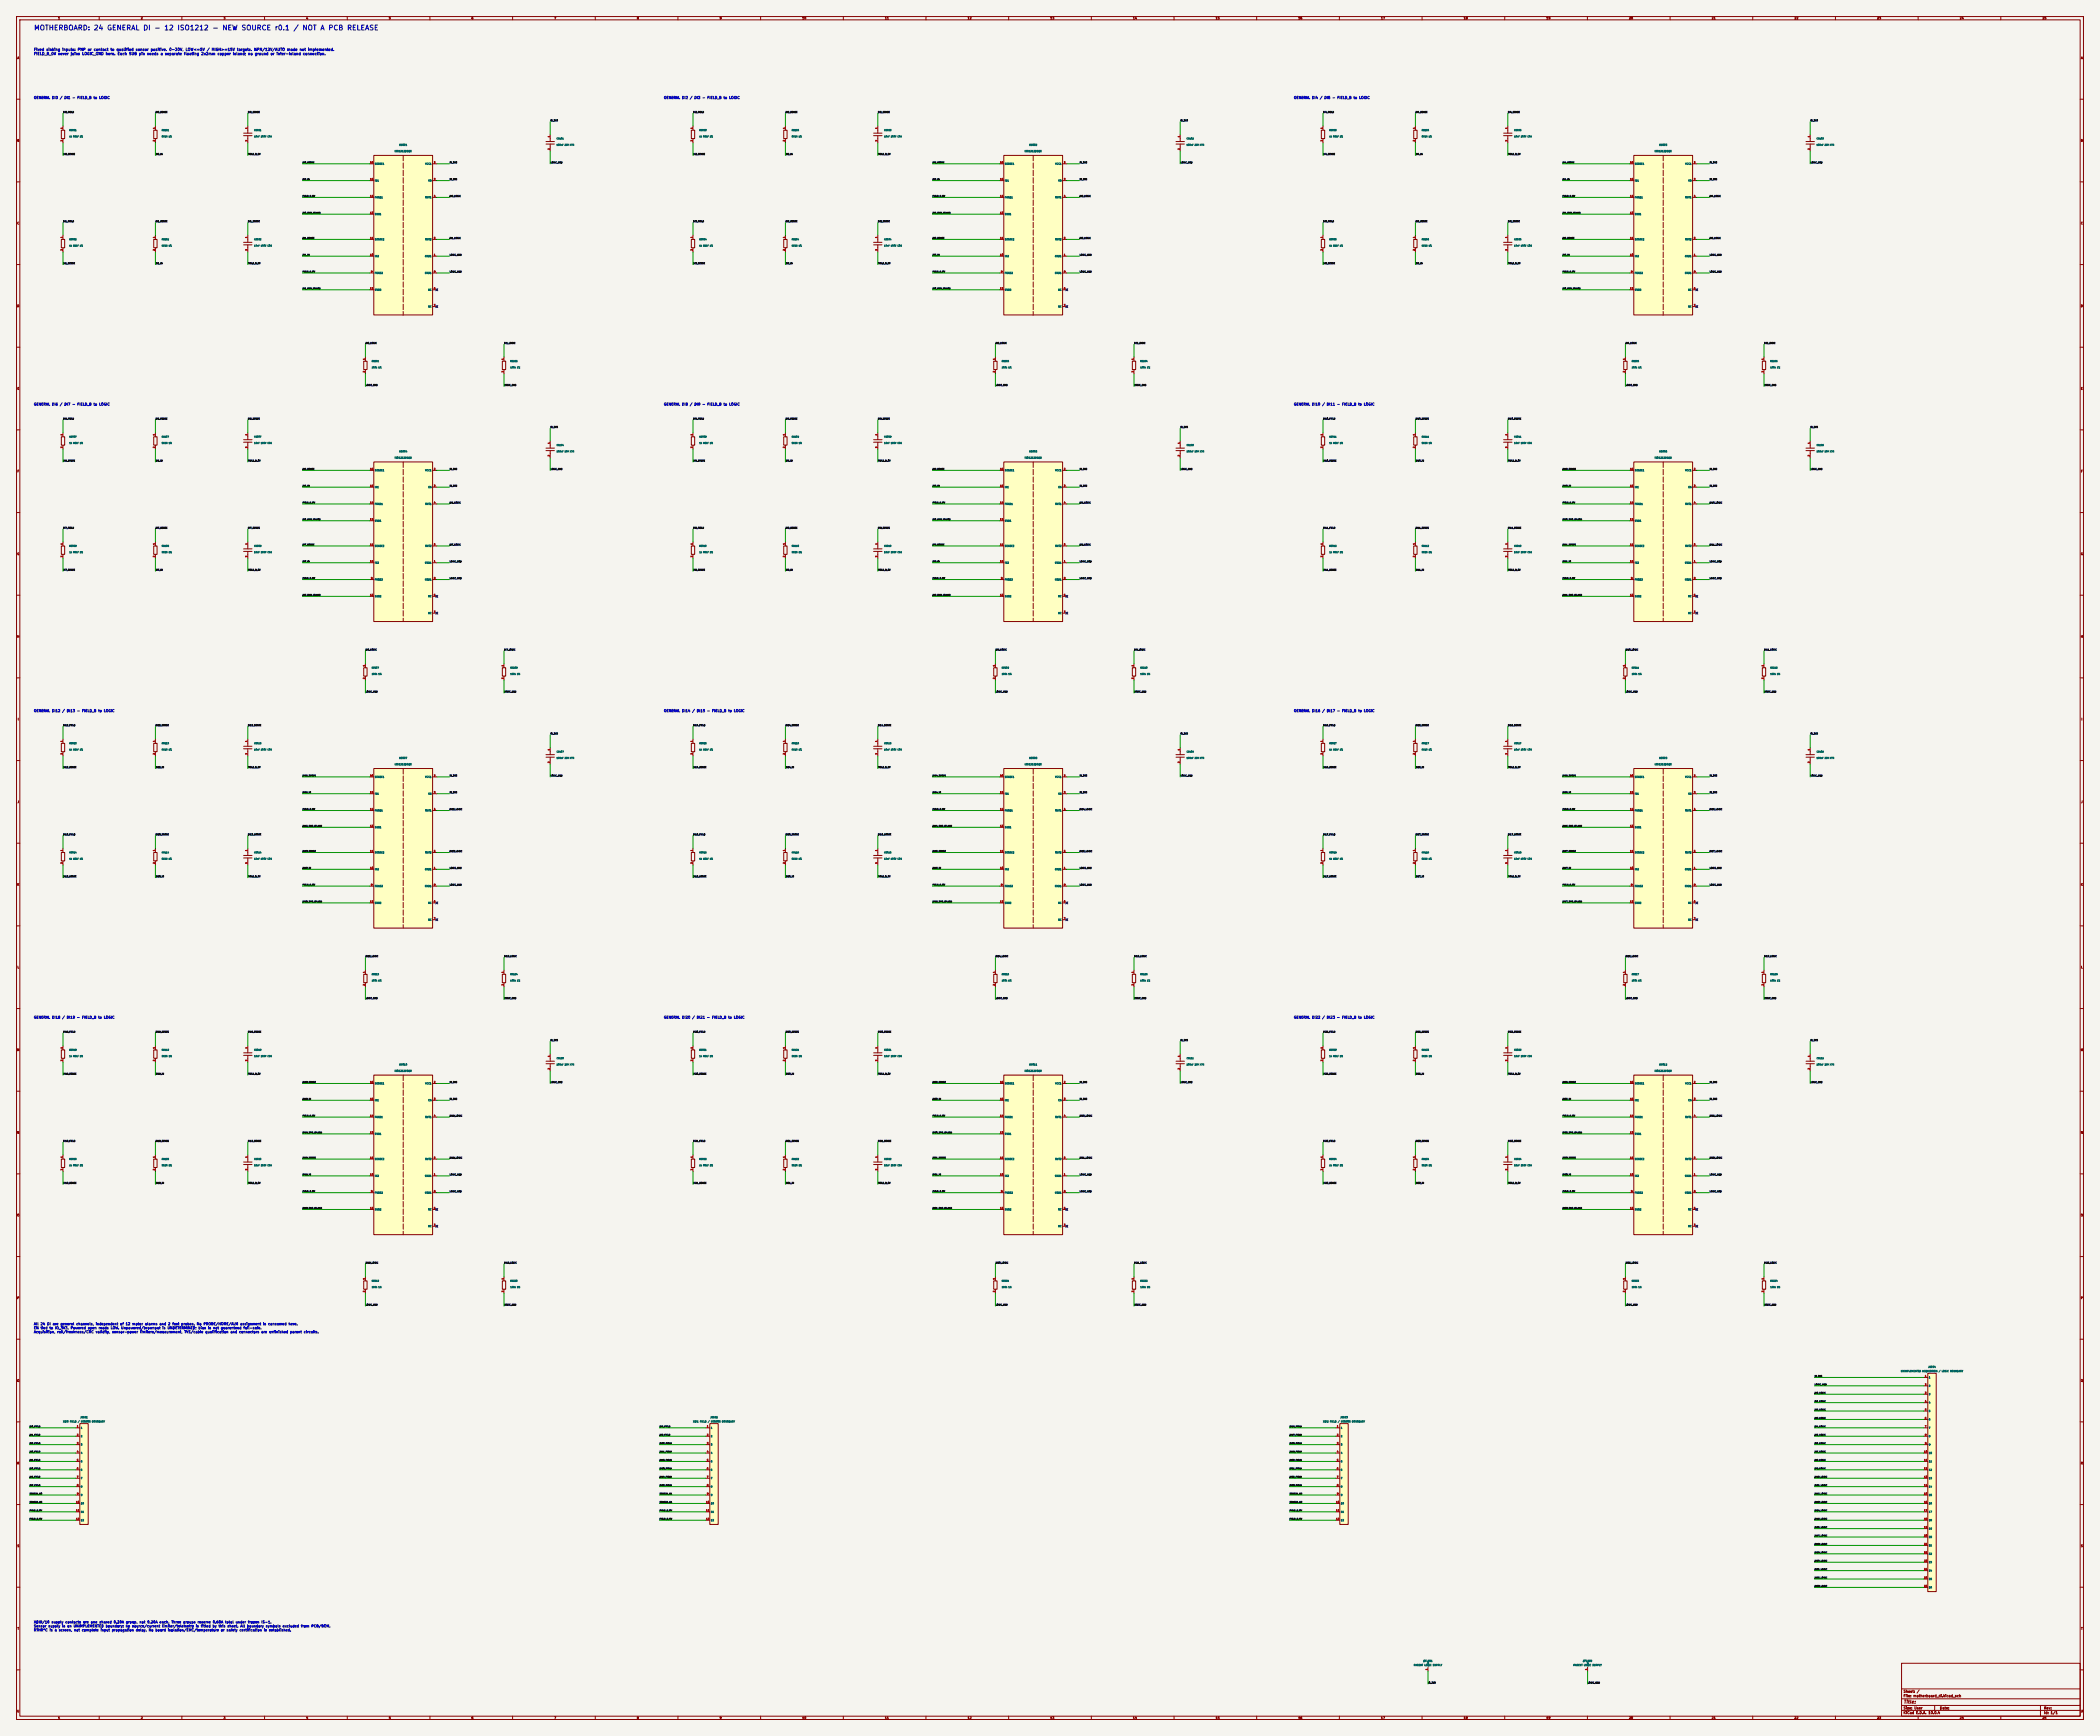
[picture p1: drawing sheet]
<svg xmlns="http://www.w3.org/2000/svg" width="1270mm" height="1050mm" viewBox="0 0 1270 1050" stroke-linecap="round" stroke-linejoin="round" font-family="sans-serif">
<defs><g id="words">
<text font-size="3" fill="#0000c2" x="20" y="19">MOTHERBOARD: 24 GENERAL DI - 12 ISO1212 - NEW SOURCE r0.1 / NOT A PCB RELEASE</text>
<text font-size="2" fill="#840000" x="1151" y="1031">Title:</text>
<g font-size="1.6" fill="#0000c2">
<text x="20" y="31">Fixed sinking inputs: PNP or contact to qualified sensor positive. 0-30V, LOW&lt;=5V / HIGH&gt;=15V targets. NPN/12V/AUTO mode not implemented.</text>
<text x="20" y="34">FIELD_B_0V never joins LOGIC_GND here. Each SUB pin needs a separate floating 2x2mm copper island; no ground or inter-island connection.</text>
</g>
<g font-size="1.5" fill="#0000c2">
<text x="20" y="60">GENERAL DI0 / DI1 - FIELD_B to LOGIC</text>
<text x="401" y="60">GENERAL DI2 / DI3 - FIELD_B to LOGIC</text>
<text x="782" y="60">GENERAL DI4 / DI5 - FIELD_B to LOGIC</text>
<text x="20" y="246">GENERAL DI6 / DI7 - FIELD_B to LOGIC</text>
<text x="401" y="246">GENERAL DI8 / DI9 - FIELD_B to LOGIC</text>
<text x="782" y="246">GENERAL DI10 / DI11 - FIELD_B to LOGIC</text>
<text x="20" y="431">GENERAL DI12 / DI13 - FIELD_B to LOGIC</text>
<text x="401" y="431">GENERAL DI14 / DI15 - FIELD_B to LOGIC</text>
<text x="782" y="431">GENERAL DI16 / DI17 - FIELD_B to LOGIC</text>
<text x="20" y="616">GENERAL DI18 / DI19 - FIELD_B to LOGIC</text>
<text x="401" y="616">GENERAL DI20 / DI21 - FIELD_B to LOGIC</text>
<text x="782" y="616">GENERAL DI22 / DI23 - FIELD_B to LOGIC</text>
<text x="20" y="802">All 24 DI are general channels, independent of 12 motor alarms and 2 fast probes. No PROBE/HOME/ALM assignment is consumed here.</text>
<text x="20" y="804">EN tied to IO_3V3. Powered open reads LOW. Unpowered/brownout is UNDETERMINED; bias is not guaranteed fail-safe.</text>
<text x="20" y="807">Acquisition, rail/freshness/CRC validity, sensor-power limiters/measurement, TVS/cable qualification and connectors are unfinished parent circuits.</text>
<text x="20" y="982">XDI9/10 supply contacts are one shared 0.20A group, not 0.20A each. Three groups reserve 0.60A total under frozen IS-1.</text>
<text x="20" y="985">Sensor supply is an UNIMPLEMENTED boundary: no source/current limiter/telemetry is fitted by this sheet. All boundary symbols excluded from PCB/BOM.</text>
<text x="20" y="987">RTHR*C is a screen, not complete input propagation delay. No board isolation/EMC/temperature or safety certification is established.</text>
</g>
<g font-size="1.5" fill="#840000">
<text x="1151" y="1024">Sheet: /</text>
<text x="1151" y="1027">File: motherboard_di.kicad_sch</text>
<text x="1151" y="1037">KiCad E.D.A. 10.0.4</text>
<text x="1151" y="1034">Size: User</text>
<text x="1173" y="1034">Date:</text>
<text x="1236" y="1034">Rev:</text>
<text x="1236" y="1037">Id: 1/1</text>
</g>
<g font-size="1.3" fill="#840000">
<text x="35" y="12">1</text>
<text x="85" y="12">2</text>
<text x="135" y="12">3</text>
<text x="185" y="12">4</text>
<text x="235" y="12">5</text>
<text x="285" y="12">6</text>
<text x="335" y="12">7</text>
<text x="385" y="12">8</text>
<text x="435" y="12">9</text>
<text x="485" y="12">10</text>
<text x="535" y="12">11</text>
<text x="585" y="12">12</text>
<text x="635" y="12">13</text>
<text x="685" y="12">14</text>
<text x="735" y="12">15</text>
<text x="785" y="12">16</text>
<text x="835" y="12">17</text>
<text x="885" y="12">18</text>
<text x="935" y="12">19</text>
<text x="985" y="12">20</text>
<text x="1035" y="12">21</text>
<text x="1085" y="12">22</text>
<text x="1135" y="12">23</text>
<text x="1185" y="12">24</text>
<text x="1235" y="12">25</text>
<text x="10" y="36">A</text>
<text x="1258" y="36">A</text>
<text x="10" y="86">B</text>
<text x="1258" y="86">B</text>
<text x="10" y="136">C</text>
<text x="1258" y="136">C</text>
<text x="10" y="186">D</text>
<text x="1258" y="186">D</text>
<text x="10" y="236">E</text>
<text x="1258" y="236">E</text>
<text x="10" y="286">F</text>
<text x="1258" y="286">F</text>
<text x="10" y="336">G</text>
<text x="1258" y="336">G</text>
<text x="10" y="386">H</text>
<text x="1258" y="386">H</text>
<text x="11" y="436">I</text>
<text x="1259" y="436">I</text>
<text x="10" y="486">J</text>
<text x="1258" y="486">J</text>
<text x="10" y="536">K</text>
<text x="1258" y="536">K</text>
<text x="10" y="586">L</text>
<text x="1258" y="586">L</text>
<text x="10" y="636">M</text>
<text x="1258" y="636">M</text>
<text x="10" y="686">N</text>
<text x="1258" y="686">N</text>
<text x="10" y="736">O</text>
<text x="1258" y="736">O</text>
<text x="10" y="786">P</text>
<text x="1258" y="786">P</text>
<text x="10" y="836">Q</text>
<text x="1258" y="836">Q</text>
<text x="10" y="886">R</text>
<text x="1258" y="886">R</text>
<text x="10" y="936">S</text>
<text x="1258" y="936">S</text>
<text x="10" y="986">T</text>
<text x="1258" y="986">T</text>
<text x="10" y="1036">U</text>
<text x="1258" y="1036">U</text>
<text x="35" y="1040">1</text>
<text x="85" y="1040">2</text>
<text x="135" y="1040">3</text>
<text x="185" y="1040">4</text>
<text x="235" y="1040">5</text>
<text x="285" y="1040">6</text>
<text x="335" y="1040">7</text>
<text x="385" y="1040">8</text>
<text x="435" y="1040">9</text>
<text x="485" y="1040">10</text>
<text x="535" y="1040">11</text>
<text x="585" y="1040">12</text>
<text x="635" y="1040">13</text>
<text x="685" y="1040">14</text>
<text x="735" y="1040">15</text>
<text x="785" y="1040">16</text>
<text x="835" y="1040">17</text>
<text x="885" y="1040">18</text>
<text x="935" y="1040">19</text>
<text x="985" y="1040">20</text>
<text x="1035" y="1040">21</text>
<text x="1085" y="1040">22</text>
<text x="1135" y="1040">23</text>
<text x="1185" y="1040">24</text>
<text x="1235" y="1040">25</text>
</g>
<g font-size="1" fill="#a90000">
<text x="38" y="78" transform="rotate(-90 38 78)">1</text>
<text x="94" y="78" transform="rotate(-90 94 78)">1</text>
<text x="150" y="78" transform="rotate(-90 150 78)">1</text>
<text x="333" y="83" transform="rotate(-90 333 83)">1</text>
<text x="419" y="78" transform="rotate(-90 419 78)">1</text>
<text x="475" y="78" transform="rotate(-90 475 78)">1</text>
<text x="531" y="78" transform="rotate(-90 531 78)">1</text>
<text x="714" y="83" transform="rotate(-90 714 83)">1</text>
<text x="800" y="78" transform="rotate(-90 800 78)">1</text>
<text x="856" y="78" transform="rotate(-90 856 78)">1</text>
<text x="912" y="78" transform="rotate(-90 912 78)">1</text>
<text x="1095" y="83" transform="rotate(-90 1095 83)">1</text>
<text x="38" y="86" transform="rotate(-90 38 86)">2</text>
<text x="94" y="86" transform="rotate(-90 94 86)">2</text>
<text x="150" y="86" transform="rotate(-90 150 86)">2</text>
<text x="419" y="86" transform="rotate(-90 419 86)">2</text>
<text x="475" y="86" transform="rotate(-90 475 86)">2</text>
<text x="531" y="86" transform="rotate(-90 531 86)">2</text>
<text x="800" y="86" transform="rotate(-90 800 86)">2</text>
<text x="856" y="86" transform="rotate(-90 856 86)">2</text>
<text x="912" y="86" transform="rotate(-90 912 86)">2</text>
<text x="333" y="91" transform="rotate(-90 333 91)">2</text>
<text x="714" y="91" transform="rotate(-90 714 91)">2</text>
<text x="1095" y="91" transform="rotate(-90 1095 91)">2</text>
<text x="224" y="99">16</text>
<text x="262" y="99">2</text>
<text x="605" y="99">16</text>
<text x="643" y="99">2</text>
<text x="986" y="99">16</text>
<text x="1024" y="99">2</text>
<text x="224" y="109">15</text>
<text x="262" y="109">3</text>
<text x="605" y="109">15</text>
<text x="643" y="109">3</text>
<text x="986" y="109">15</text>
<text x="1024" y="109">3</text>
<text x="224" y="119">14</text>
<text x="262" y="119">4</text>
<text x="605" y="119">14</text>
<text x="643" y="119">4</text>
<text x="986" y="119">14</text>
<text x="1024" y="119">4</text>
<text x="224" y="129">13</text>
<text x="605" y="129">13</text>
<text x="986" y="129">13</text>
<text x="38" y="144" transform="rotate(-90 38 144)">1</text>
<text x="94" y="144" transform="rotate(-90 94 144)">1</text>
<text x="150" y="144" transform="rotate(-90 150 144)">1</text>
<text x="224" y="145">11</text>
<text x="262" y="145">5</text>
<text x="419" y="144" transform="rotate(-90 419 144)">1</text>
<text x="475" y="144" transform="rotate(-90 475 144)">1</text>
<text x="531" y="144" transform="rotate(-90 531 144)">1</text>
<text x="605" y="145">11</text>
<text x="643" y="145">5</text>
<text x="800" y="144" transform="rotate(-90 800 144)">1</text>
<text x="856" y="144" transform="rotate(-90 856 144)">1</text>
<text x="912" y="144" transform="rotate(-90 912 144)">1</text>
<text x="986" y="145">11</text>
<text x="1024" y="145">5</text>
<text x="38" y="152" transform="rotate(-90 38 152)">2</text>
<text x="94" y="152" transform="rotate(-90 94 152)">2</text>
<text x="150" y="152" transform="rotate(-90 150 152)">2</text>
<text x="224" y="155">10</text>
<text x="262" y="155">1</text>
<text x="419" y="152" transform="rotate(-90 419 152)">2</text>
<text x="475" y="152" transform="rotate(-90 475 152)">2</text>
<text x="531" y="152" transform="rotate(-90 531 152)">2</text>
<text x="605" y="155">10</text>
<text x="643" y="155">1</text>
<text x="800" y="152" transform="rotate(-90 800 152)">2</text>
<text x="856" y="152" transform="rotate(-90 856 152)">2</text>
<text x="912" y="152" transform="rotate(-90 912 152)">2</text>
<text x="986" y="155">10</text>
<text x="1024" y="155">1</text>
<text x="224" y="165">9</text>
<text x="262" y="165">8</text>
<text x="605" y="165">9</text>
<text x="643" y="165">8</text>
<text x="986" y="165">9</text>
<text x="1024" y="165">8</text>
<text x="224" y="175">12</text>
<text x="262" y="175">6</text>
<text x="605" y="175">12</text>
<text x="643" y="175">6</text>
<text x="986" y="175">12</text>
<text x="1024" y="175">6</text>
<text x="262" y="185">7</text>
<text x="643" y="185">7</text>
<text x="1024" y="185">7</text>
<text x="221" y="218" transform="rotate(-90 221 218)">1</text>
<text x="305" y="218" transform="rotate(-90 305 218)">1</text>
<text x="602" y="218" transform="rotate(-90 602 218)">1</text>
<text x="686" y="218" transform="rotate(-90 686 218)">1</text>
<text x="983" y="218" transform="rotate(-90 983 218)">1</text>
<text x="1067" y="218" transform="rotate(-90 1067 218)">1</text>
<text x="221" y="225" transform="rotate(-90 221 225)">2</text>
<text x="305" y="225" transform="rotate(-90 305 225)">2</text>
<text x="602" y="225" transform="rotate(-90 602 225)">2</text>
<text x="686" y="225" transform="rotate(-90 686 225)">2</text>
<text x="983" y="225" transform="rotate(-90 983 225)">2</text>
<text x="1067" y="225" transform="rotate(-90 1067 225)">2</text>
<text x="38" y="264" transform="rotate(-90 38 264)">1</text>
<text x="94" y="264" transform="rotate(-90 94 264)">1</text>
<text x="150" y="264" transform="rotate(-90 150 264)">1</text>
<text x="419" y="264" transform="rotate(-90 419 264)">1</text>
<text x="475" y="264" transform="rotate(-90 475 264)">1</text>
<text x="531" y="264" transform="rotate(-90 531 264)">1</text>
<text x="800" y="264" transform="rotate(-90 800 264)">1</text>
<text x="856" y="264" transform="rotate(-90 856 264)">1</text>
<text x="912" y="264" transform="rotate(-90 912 264)">1</text>
<text x="333" y="269" transform="rotate(-90 333 269)">1</text>
<text x="714" y="269" transform="rotate(-90 714 269)">1</text>
<text x="1095" y="269" transform="rotate(-90 1095 269)">1</text>
<text x="38" y="271" transform="rotate(-90 38 271)">2</text>
<text x="94" y="271" transform="rotate(-90 94 271)">2</text>
<text x="150" y="271" transform="rotate(-90 150 271)">2</text>
<text x="419" y="271" transform="rotate(-90 419 271)">2</text>
<text x="475" y="271" transform="rotate(-90 475 271)">2</text>
<text x="531" y="271" transform="rotate(-90 531 271)">2</text>
<text x="800" y="271" transform="rotate(-90 800 271)">2</text>
<text x="856" y="271" transform="rotate(-90 856 271)">2</text>
<text x="912" y="271" transform="rotate(-90 912 271)">2</text>
<text x="333" y="276" transform="rotate(-90 333 276)">2</text>
<text x="714" y="276" transform="rotate(-90 714 276)">2</text>
<text x="1095" y="276" transform="rotate(-90 1095 276)">2</text>
<text x="224" y="284">16</text>
<text x="262" y="284">2</text>
<text x="605" y="284">16</text>
<text x="643" y="284">2</text>
<text x="986" y="284">16</text>
<text x="1024" y="284">2</text>
<text x="224" y="295">15</text>
<text x="262" y="295">3</text>
<text x="605" y="295">15</text>
<text x="643" y="295">3</text>
<text x="986" y="295">15</text>
<text x="1024" y="295">3</text>
<text x="224" y="305">14</text>
<text x="262" y="305">4</text>
<text x="605" y="305">14</text>
<text x="643" y="305">4</text>
<text x="986" y="305">14</text>
<text x="1024" y="305">4</text>
<text x="224" y="315">13</text>
<text x="605" y="315">13</text>
<text x="986" y="315">13</text>
<text x="38" y="330" transform="rotate(-90 38 330)">1</text>
<text x="94" y="330" transform="rotate(-90 94 330)">1</text>
<text x="150" y="330" transform="rotate(-90 150 330)">1</text>
<text x="419" y="330" transform="rotate(-90 419 330)">1</text>
<text x="475" y="330" transform="rotate(-90 475 330)">1</text>
<text x="531" y="330" transform="rotate(-90 531 330)">1</text>
<text x="800" y="330" transform="rotate(-90 800 330)">1</text>
<text x="856" y="330" transform="rotate(-90 856 330)">1</text>
<text x="912" y="330" transform="rotate(-90 912 330)">1</text>
<text x="224" y="330">11</text>
<text x="262" y="330">5</text>
<text x="605" y="330">11</text>
<text x="643" y="330">5</text>
<text x="986" y="330">11</text>
<text x="1024" y="330">5</text>
<text x="38" y="337" transform="rotate(-90 38 337)">2</text>
<text x="94" y="337" transform="rotate(-90 94 337)">2</text>
<text x="150" y="337" transform="rotate(-90 150 337)">2</text>
<text x="224" y="340">10</text>
<text x="262" y="340">1</text>
<text x="419" y="337" transform="rotate(-90 419 337)">2</text>
<text x="475" y="337" transform="rotate(-90 475 337)">2</text>
<text x="531" y="337" transform="rotate(-90 531 337)">2</text>
<text x="605" y="340">10</text>
<text x="643" y="340">1</text>
<text x="800" y="337" transform="rotate(-90 800 337)">2</text>
<text x="856" y="337" transform="rotate(-90 856 337)">2</text>
<text x="912" y="337" transform="rotate(-90 912 337)">2</text>
<text x="986" y="340">10</text>
<text x="1024" y="340">1</text>
<text x="224" y="350">9</text>
<text x="262" y="350">8</text>
<text x="605" y="350">9</text>
<text x="643" y="350">8</text>
<text x="986" y="350">9</text>
<text x="1024" y="350">8</text>
<text x="224" y="361">12</text>
<text x="262" y="361">6</text>
<text x="605" y="361">12</text>
<text x="643" y="361">6</text>
<text x="986" y="361">12</text>
<text x="1024" y="361">6</text>
<text x="262" y="371">7</text>
<text x="643" y="371">7</text>
<text x="1024" y="371">7</text>
<text x="221" y="403" transform="rotate(-90 221 403)">1</text>
<text x="305" y="403" transform="rotate(-90 305 403)">1</text>
<text x="602" y="403" transform="rotate(-90 602 403)">1</text>
<text x="686" y="403" transform="rotate(-90 686 403)">1</text>
<text x="983" y="403" transform="rotate(-90 983 403)">1</text>
<text x="1067" y="403" transform="rotate(-90 1067 403)">1</text>
<text x="221" y="411" transform="rotate(-90 221 411)">2</text>
<text x="305" y="411" transform="rotate(-90 305 411)">2</text>
<text x="602" y="411" transform="rotate(-90 602 411)">2</text>
<text x="686" y="411" transform="rotate(-90 686 411)">2</text>
<text x="983" y="411" transform="rotate(-90 983 411)">2</text>
<text x="1067" y="411" transform="rotate(-90 1067 411)">2</text>
<text x="38" y="449" transform="rotate(-90 38 449)">1</text>
<text x="94" y="449" transform="rotate(-90 94 449)">1</text>
<text x="150" y="449" transform="rotate(-90 150 449)">1</text>
<text x="419" y="449" transform="rotate(-90 419 449)">1</text>
<text x="475" y="449" transform="rotate(-90 475 449)">1</text>
<text x="531" y="449" transform="rotate(-90 531 449)">1</text>
<text x="800" y="449" transform="rotate(-90 800 449)">1</text>
<text x="856" y="449" transform="rotate(-90 856 449)">1</text>
<text x="912" y="449" transform="rotate(-90 912 449)">1</text>
<text x="333" y="454" transform="rotate(-90 333 454)">1</text>
<text x="714" y="454" transform="rotate(-90 714 454)">1</text>
<text x="1095" y="454" transform="rotate(-90 1095 454)">1</text>
<text x="38" y="457" transform="rotate(-90 38 457)">2</text>
<text x="94" y="457" transform="rotate(-90 94 457)">2</text>
<text x="150" y="457" transform="rotate(-90 150 457)">2</text>
<text x="333" y="462" transform="rotate(-90 333 462)">2</text>
<text x="419" y="457" transform="rotate(-90 419 457)">2</text>
<text x="475" y="457" transform="rotate(-90 475 457)">2</text>
<text x="531" y="457" transform="rotate(-90 531 457)">2</text>
<text x="714" y="462" transform="rotate(-90 714 462)">2</text>
<text x="800" y="457" transform="rotate(-90 800 457)">2</text>
<text x="856" y="457" transform="rotate(-90 856 457)">2</text>
<text x="912" y="457" transform="rotate(-90 912 457)">2</text>
<text x="1095" y="462" transform="rotate(-90 1095 462)">2</text>
<text x="224" y="470">16</text>
<text x="262" y="470">2</text>
<text x="605" y="470">16</text>
<text x="643" y="470">2</text>
<text x="986" y="470">16</text>
<text x="1024" y="470">2</text>
<text x="224" y="480">15</text>
<text x="262" y="480">3</text>
<text x="605" y="480">15</text>
<text x="643" y="480">3</text>
<text x="986" y="480">15</text>
<text x="1024" y="480">3</text>
<text x="224" y="490">14</text>
<text x="262" y="490">4</text>
<text x="605" y="490">14</text>
<text x="643" y="490">4</text>
<text x="986" y="490">14</text>
<text x="1024" y="490">4</text>
<text x="224" y="500">13</text>
<text x="605" y="500">13</text>
<text x="986" y="500">13</text>
<text x="38" y="515" transform="rotate(-90 38 515)">1</text>
<text x="94" y="515" transform="rotate(-90 94 515)">1</text>
<text x="150" y="515" transform="rotate(-90 150 515)">1</text>
<text x="224" y="516">11</text>
<text x="262" y="516">5</text>
<text x="419" y="515" transform="rotate(-90 419 515)">1</text>
<text x="475" y="515" transform="rotate(-90 475 515)">1</text>
<text x="531" y="515" transform="rotate(-90 531 515)">1</text>
<text x="605" y="516">11</text>
<text x="643" y="516">5</text>
<text x="800" y="515" transform="rotate(-90 800 515)">1</text>
<text x="856" y="515" transform="rotate(-90 856 515)">1</text>
<text x="912" y="515" transform="rotate(-90 912 515)">1</text>
<text x="986" y="516">11</text>
<text x="1024" y="516">5</text>
<text x="38" y="523" transform="rotate(-90 38 523)">2</text>
<text x="94" y="523" transform="rotate(-90 94 523)">2</text>
<text x="150" y="523" transform="rotate(-90 150 523)">2</text>
<text x="224" y="526">10</text>
<text x="262" y="526">1</text>
<text x="419" y="523" transform="rotate(-90 419 523)">2</text>
<text x="475" y="523" transform="rotate(-90 475 523)">2</text>
<text x="531" y="523" transform="rotate(-90 531 523)">2</text>
<text x="605" y="526">10</text>
<text x="643" y="526">1</text>
<text x="800" y="523" transform="rotate(-90 800 523)">2</text>
<text x="856" y="523" transform="rotate(-90 856 523)">2</text>
<text x="912" y="523" transform="rotate(-90 912 523)">2</text>
<text x="986" y="526">10</text>
<text x="1024" y="526">1</text>
<text x="224" y="536">9</text>
<text x="262" y="536">8</text>
<text x="605" y="536">9</text>
<text x="643" y="536">8</text>
<text x="986" y="536">9</text>
<text x="1024" y="536">8</text>
<text x="224" y="546">12</text>
<text x="262" y="546">6</text>
<text x="605" y="546">12</text>
<text x="643" y="546">6</text>
<text x="986" y="546">12</text>
<text x="1024" y="546">6</text>
<text x="262" y="556">7</text>
<text x="643" y="556">7</text>
<text x="1024" y="556">7</text>
<text x="221" y="589" transform="rotate(-90 221 589)">1</text>
<text x="305" y="589" transform="rotate(-90 305 589)">1</text>
<text x="602" y="589" transform="rotate(-90 602 589)">1</text>
<text x="686" y="589" transform="rotate(-90 686 589)">1</text>
<text x="983" y="589" transform="rotate(-90 983 589)">1</text>
<text x="1067" y="589" transform="rotate(-90 1067 589)">1</text>
<text x="221" y="596" transform="rotate(-90 221 596)">2</text>
<text x="305" y="596" transform="rotate(-90 305 596)">2</text>
<text x="602" y="596" transform="rotate(-90 602 596)">2</text>
<text x="686" y="596" transform="rotate(-90 686 596)">2</text>
<text x="983" y="596" transform="rotate(-90 983 596)">2</text>
<text x="1067" y="596" transform="rotate(-90 1067 596)">2</text>
<text x="38" y="634" transform="rotate(-90 38 634)">1</text>
<text x="94" y="634" transform="rotate(-90 94 634)">1</text>
<text x="150" y="634" transform="rotate(-90 150 634)">1</text>
<text x="419" y="634" transform="rotate(-90 419 634)">1</text>
<text x="475" y="634" transform="rotate(-90 475 634)">1</text>
<text x="531" y="634" transform="rotate(-90 531 634)">1</text>
<text x="800" y="634" transform="rotate(-90 800 634)">1</text>
<text x="856" y="634" transform="rotate(-90 856 634)">1</text>
<text x="912" y="634" transform="rotate(-90 912 634)">1</text>
<text x="38" y="642" transform="rotate(-90 38 642)">2</text>
<text x="94" y="642" transform="rotate(-90 94 642)">2</text>
<text x="150" y="642" transform="rotate(-90 150 642)">2</text>
<text x="333" y="639" transform="rotate(-90 333 639)">1</text>
<text x="419" y="642" transform="rotate(-90 419 642)">2</text>
<text x="475" y="642" transform="rotate(-90 475 642)">2</text>
<text x="531" y="642" transform="rotate(-90 531 642)">2</text>
<text x="714" y="639" transform="rotate(-90 714 639)">1</text>
<text x="800" y="642" transform="rotate(-90 800 642)">2</text>
<text x="856" y="642" transform="rotate(-90 856 642)">2</text>
<text x="912" y="642" transform="rotate(-90 912 642)">2</text>
<text x="1095" y="639" transform="rotate(-90 1095 639)">1</text>
<text x="333" y="647" transform="rotate(-90 333 647)">2</text>
<text x="714" y="647" transform="rotate(-90 714 647)">2</text>
<text x="1095" y="647" transform="rotate(-90 1095 647)">2</text>
<text x="224" y="655">16</text>
<text x="262" y="655">2</text>
<text x="605" y="655">16</text>
<text x="643" y="655">2</text>
<text x="986" y="655">16</text>
<text x="1024" y="655">2</text>
<text x="224" y="665">15</text>
<text x="262" y="665">3</text>
<text x="605" y="665">15</text>
<text x="643" y="665">3</text>
<text x="986" y="665">15</text>
<text x="1024" y="665">3</text>
<text x="224" y="676">14</text>
<text x="262" y="676">4</text>
<text x="605" y="676">14</text>
<text x="643" y="676">4</text>
<text x="986" y="676">14</text>
<text x="1024" y="676">4</text>
<text x="224" y="686">13</text>
<text x="605" y="686">13</text>
<text x="986" y="686">13</text>
<text x="38" y="700" transform="rotate(-90 38 700)">1</text>
<text x="94" y="700" transform="rotate(-90 94 700)">1</text>
<text x="150" y="700" transform="rotate(-90 150 700)">1</text>
<text x="224" y="701">11</text>
<text x="262" y="701">5</text>
<text x="419" y="700" transform="rotate(-90 419 700)">1</text>
<text x="475" y="700" transform="rotate(-90 475 700)">1</text>
<text x="531" y="700" transform="rotate(-90 531 700)">1</text>
<text x="605" y="701">11</text>
<text x="643" y="701">5</text>
<text x="800" y="700" transform="rotate(-90 800 700)">1</text>
<text x="856" y="700" transform="rotate(-90 856 700)">1</text>
<text x="912" y="700" transform="rotate(-90 912 700)">1</text>
<text x="986" y="701">11</text>
<text x="1024" y="701">5</text>
<text x="38" y="708" transform="rotate(-90 38 708)">2</text>
<text x="94" y="708" transform="rotate(-90 94 708)">2</text>
<text x="150" y="708" transform="rotate(-90 150 708)">2</text>
<text x="224" y="711">10</text>
<text x="262" y="711">1</text>
<text x="419" y="708" transform="rotate(-90 419 708)">2</text>
<text x="475" y="708" transform="rotate(-90 475 708)">2</text>
<text x="531" y="708" transform="rotate(-90 531 708)">2</text>
<text x="605" y="711">10</text>
<text x="643" y="711">1</text>
<text x="800" y="708" transform="rotate(-90 800 708)">2</text>
<text x="856" y="708" transform="rotate(-90 856 708)">2</text>
<text x="912" y="708" transform="rotate(-90 912 708)">2</text>
<text x="986" y="711">10</text>
<text x="1024" y="711">1</text>
<text x="224" y="721">9</text>
<text x="262" y="721">8</text>
<text x="605" y="721">9</text>
<text x="643" y="721">8</text>
<text x="986" y="721">9</text>
<text x="1024" y="721">8</text>
<text x="224" y="731">12</text>
<text x="262" y="731">6</text>
<text x="605" y="731">12</text>
<text x="643" y="731">6</text>
<text x="986" y="731">12</text>
<text x="1024" y="731">6</text>
<text x="262" y="742">7</text>
<text x="643" y="742">7</text>
<text x="1024" y="742">7</text>
<text x="221" y="774" transform="rotate(-90 221 774)">1</text>
<text x="305" y="774" transform="rotate(-90 305 774)">1</text>
<text x="602" y="774" transform="rotate(-90 602 774)">1</text>
<text x="686" y="774" transform="rotate(-90 686 774)">1</text>
<text x="983" y="774" transform="rotate(-90 983 774)">1</text>
<text x="1067" y="774" transform="rotate(-90 1067 774)">1</text>
<text x="221" y="782" transform="rotate(-90 221 782)">2</text>
<text x="305" y="782" transform="rotate(-90 305 782)">2</text>
<text x="602" y="782" transform="rotate(-90 602 782)">2</text>
<text x="686" y="782" transform="rotate(-90 686 782)">2</text>
<text x="983" y="782" transform="rotate(-90 983 782)">2</text>
<text x="1067" y="782" transform="rotate(-90 1067 782)">2</text>
<text x="1164" y="833">1</text>
<text x="1164" y="838">2</text>
<text x="1164" y="843">3</text>
<text x="1164" y="848">4</text>
<text x="1164" y="853">5</text>
<text x="46" y="864">1</text>
<text x="427" y="864">1</text>
<text x="808" y="864">1</text>
<text x="1164" y="858">6</text>
<text x="1164" y="864">7</text>
<text x="46" y="869">2</text>
<text x="427" y="869">2</text>
<text x="808" y="869">2</text>
<text x="1164" y="869">8</text>
<text x="46" y="874">3</text>
<text x="427" y="874">3</text>
<text x="808" y="874">3</text>
<text x="1164" y="874">9</text>
<text x="46" y="879">4</text>
<text x="427" y="879">4</text>
<text x="808" y="879">4</text>
<text x="1164" y="879">10</text>
<text x="46" y="884">5</text>
<text x="427" y="884">5</text>
<text x="808" y="884">5</text>
<text x="1164" y="884">11</text>
<text x="46" y="889">6</text>
<text x="427" y="889">6</text>
<text x="808" y="889">6</text>
<text x="1164" y="889">12</text>
<text x="46" y="894">7</text>
<text x="46" y="899">8</text>
<text x="427" y="894">7</text>
<text x="427" y="899">8</text>
<text x="808" y="894">7</text>
<text x="808" y="899">8</text>
<text x="1164" y="894">13</text>
<text x="1164" y="899">14</text>
<text x="46" y="904">9</text>
<text x="427" y="904">9</text>
<text x="808" y="904">9</text>
<text x="1164" y="904">15</text>
<text x="46" y="909">10</text>
<text x="427" y="909">10</text>
<text x="808" y="909">10</text>
<text x="1164" y="909">16</text>
<text x="46" y="914">11</text>
<text x="427" y="914">11</text>
<text x="808" y="914">11</text>
<text x="1164" y="914">17</text>
<text x="46" y="919">12</text>
<text x="427" y="919">12</text>
<text x="808" y="919">12</text>
<text x="1164" y="919">18</text>
<text x="1164" y="925">19</text>
<text x="1164" y="930">20</text>
<text x="1164" y="935">21</text>
<text x="1164" y="940">22</text>
<text x="1164" y="945">23</text>
<text x="1164" y="950">24</text>
<text x="1164" y="955">25</text>
<text x="1164" y="960">26</text>
<text x="864" y="1010" transform="rotate(-90 864 1010)">1</text>
<text x="960" y="1010" transform="rotate(-90 960 1010)">1</text>
</g>
<g font-size="1" fill="#006464">
<text x="241" y="88">U8001</text>
<text x="622" y="88">U8002</text>
<text x="1003" y="88">U8003</text>
<text x="239" y="92">ISO1212DBQR</text>
<text x="620" y="92">ISO1212DBQR</text>
<text x="1001" y="92">ISO1212DBQR</text>
<text x="227" y="100">SENSE1</text>
<text x="257" y="100">VCC1</text>
<text x="608" y="100">SENSE1</text>
<text x="638" y="100">VCC1</text>
<text x="989" y="100">SENSE1</text>
<text x="1019" y="100">VCC1</text>
<text x="227" y="110">IN1</text>
<text x="259" y="110">EN</text>
<text x="608" y="110">IN1</text>
<text x="640" y="110">EN</text>
<text x="989" y="110">IN1</text>
<text x="1021" y="110">EN</text>
<text x="227" y="120">FGND1</text>
<text x="257" y="120">OUT1</text>
<text x="608" y="120">FGND1</text>
<text x="638" y="120">OUT1</text>
<text x="989" y="120">FGND1</text>
<text x="1019" y="120">OUT1</text>
<text x="227" y="130">SUB1</text>
<text x="608" y="130">SUB1</text>
<text x="989" y="130">SUB1</text>
<text x="227" y="146">SENSE2</text>
<text x="257" y="146">OUT2</text>
<text x="608" y="146">SENSE2</text>
<text x="638" y="146">OUT2</text>
<text x="989" y="146">SENSE2</text>
<text x="1019" y="146">OUT2</text>
<text x="227" y="156">IN2</text>
<text x="257" y="156">GND1</text>
<text x="608" y="156">IN2</text>
<text x="638" y="156">GND1</text>
<text x="989" y="156">IN2</text>
<text x="1019" y="156">GND1</text>
<text x="227" y="166">FGND2</text>
<text x="257" y="166">GND1</text>
<text x="608" y="166">FGND2</text>
<text x="638" y="166">GND1</text>
<text x="989" y="166">FGND2</text>
<text x="1019" y="166">GND1</text>
<text x="227" y="176">SUB2</text>
<text x="259" y="176">NC</text>
<text x="608" y="176">SUB2</text>
<text x="640" y="176">NC</text>
<text x="989" y="176">SUB2</text>
<text x="1021" y="176">NC</text>
<text x="259" y="186">NC</text>
<text x="640" y="186">NC</text>
<text x="1021" y="186">NC</text>
<text x="241" y="274">U8004</text>
<text x="622" y="274">U8005</text>
<text x="1003" y="274">U8006</text>
<text x="239" y="278">ISO1212DBQR</text>
<text x="620" y="278">ISO1212DBQR</text>
<text x="1001" y="278">ISO1212DBQR</text>
<text x="227" y="285">SENSE1</text>
<text x="257" y="285">VCC1</text>
<text x="608" y="285">SENSE1</text>
<text x="638" y="285">VCC1</text>
<text x="989" y="285">SENSE1</text>
<text x="1019" y="285">VCC1</text>
<text x="227" y="295">IN1</text>
<text x="259" y="295">EN</text>
<text x="608" y="295">IN1</text>
<text x="640" y="295">EN</text>
<text x="989" y="295">IN1</text>
<text x="1021" y="295">EN</text>
<text x="227" y="306">FGND1</text>
<text x="257" y="306">OUT1</text>
<text x="608" y="306">FGND1</text>
<text x="638" y="306">OUT1</text>
<text x="989" y="306">FGND1</text>
<text x="1019" y="306">OUT1</text>
<text x="227" y="316">SUB1</text>
<text x="608" y="316">SUB1</text>
<text x="989" y="316">SUB1</text>
<text x="227" y="331">SENSE2</text>
<text x="257" y="331">OUT2</text>
<text x="608" y="331">SENSE2</text>
<text x="638" y="331">OUT2</text>
<text x="989" y="331">SENSE2</text>
<text x="1019" y="331">OUT2</text>
<text x="227" y="341">IN2</text>
<text x="257" y="341">GND1</text>
<text x="608" y="341">IN2</text>
<text x="638" y="341">GND1</text>
<text x="989" y="341">IN2</text>
<text x="1019" y="341">GND1</text>
<text x="227" y="351">FGND2</text>
<text x="257" y="351">GND1</text>
<text x="608" y="351">FGND2</text>
<text x="638" y="351">GND1</text>
<text x="989" y="351">FGND2</text>
<text x="1019" y="351">GND1</text>
<text x="227" y="361">SUB2</text>
<text x="259" y="361">NC</text>
<text x="608" y="361">SUB2</text>
<text x="640" y="361">NC</text>
<text x="989" y="361">SUB2</text>
<text x="1021" y="361">NC</text>
<text x="259" y="372">NC</text>
<text x="640" y="372">NC</text>
<text x="1021" y="372">NC</text>
<text x="241" y="459">U8007</text>
<text x="622" y="459">U8008</text>
<text x="1003" y="459">U8009</text>
<text x="239" y="463">ISO1212DBQR</text>
<text x="620" y="463">ISO1212DBQR</text>
<text x="1001" y="463">ISO1212DBQR</text>
<text x="227" y="471">SENSE1</text>
<text x="257" y="471">VCC1</text>
<text x="608" y="471">SENSE1</text>
<text x="638" y="471">VCC1</text>
<text x="989" y="471">SENSE1</text>
<text x="1019" y="471">VCC1</text>
<text x="227" y="481">IN1</text>
<text x="259" y="481">EN</text>
<text x="608" y="481">IN1</text>
<text x="640" y="481">EN</text>
<text x="989" y="481">IN1</text>
<text x="1021" y="481">EN</text>
<text x="227" y="491">FGND1</text>
<text x="257" y="491">OUT1</text>
<text x="608" y="491">FGND1</text>
<text x="638" y="491">OUT1</text>
<text x="989" y="491">FGND1</text>
<text x="1019" y="491">OUT1</text>
<text x="227" y="501">SUB1</text>
<text x="608" y="501">SUB1</text>
<text x="989" y="501">SUB1</text>
<text x="227" y="516">SENSE2</text>
<text x="257" y="516">OUT2</text>
<text x="608" y="516">SENSE2</text>
<text x="638" y="516">OUT2</text>
<text x="989" y="516">SENSE2</text>
<text x="1019" y="516">OUT2</text>
<text x="227" y="527">IN2</text>
<text x="257" y="527">GND1</text>
<text x="608" y="527">IN2</text>
<text x="638" y="527">GND1</text>
<text x="989" y="527">IN2</text>
<text x="1019" y="527">GND1</text>
<text x="227" y="537">FGND2</text>
<text x="257" y="537">GND1</text>
<text x="608" y="537">FGND2</text>
<text x="638" y="537">GND1</text>
<text x="989" y="537">FGND2</text>
<text x="1019" y="537">GND1</text>
<text x="227" y="547">SUB2</text>
<text x="259" y="547">NC</text>
<text x="608" y="547">SUB2</text>
<text x="640" y="547">NC</text>
<text x="989" y="547">SUB2</text>
<text x="1021" y="547">NC</text>
<text x="259" y="557">NC</text>
<text x="640" y="557">NC</text>
<text x="1021" y="557">NC</text>
<text x="241" y="645">U8010</text>
<text x="622" y="645">U8011</text>
<text x="1003" y="645">U8012</text>
<text x="239" y="648">ISO1212DBQR</text>
<text x="620" y="648">ISO1212DBQR</text>
<text x="1001" y="648">ISO1212DBQR</text>
<text x="227" y="656">SENSE1</text>
<text x="257" y="656">VCC1</text>
<text x="608" y="656">SENSE1</text>
<text x="638" y="656">VCC1</text>
<text x="989" y="656">SENSE1</text>
<text x="1019" y="656">VCC1</text>
<text x="227" y="666">IN1</text>
<text x="259" y="666">EN</text>
<text x="608" y="666">IN1</text>
<text x="640" y="666">EN</text>
<text x="989" y="666">IN1</text>
<text x="1021" y="666">EN</text>
<text x="227" y="676">FGND1</text>
<text x="257" y="676">OUT1</text>
<text x="608" y="676">FGND1</text>
<text x="638" y="676">OUT1</text>
<text x="989" y="676">FGND1</text>
<text x="1019" y="676">OUT1</text>
<text x="227" y="687">SUB1</text>
<text x="608" y="687">SUB1</text>
<text x="989" y="687">SUB1</text>
<text x="227" y="702">SENSE2</text>
<text x="257" y="702">OUT2</text>
<text x="608" y="702">SENSE2</text>
<text x="638" y="702">OUT2</text>
<text x="989" y="702">SENSE2</text>
<text x="1019" y="702">OUT2</text>
<text x="227" y="712">IN2</text>
<text x="257" y="712">GND1</text>
<text x="608" y="712">IN2</text>
<text x="638" y="712">GND1</text>
<text x="989" y="712">IN2</text>
<text x="1019" y="712">GND1</text>
<text x="227" y="722">FGND2</text>
<text x="257" y="722">GND1</text>
<text x="608" y="722">FGND2</text>
<text x="638" y="722">GND1</text>
<text x="989" y="722">FGND2</text>
<text x="1019" y="722">GND1</text>
<text x="227" y="732">SUB2</text>
<text x="259" y="732">NC</text>
<text x="608" y="732">SUB2</text>
<text x="640" y="732">NC</text>
<text x="989" y="732">SUB2</text>
<text x="1021" y="732">NC</text>
<text x="259" y="742">NC</text>
<text x="640" y="742">NC</text>
<text x="1021" y="742">NC</text>
<text x="1166" y="828">J8004</text>
<text x="1149" y="830">UNIMPLEMENTED ACQUISITION / LOGIC BOUNDARY</text>
<text x="1166" y="834">1</text>
<text x="1166" y="839">2</text>
<text x="1166" y="844">3</text>
<text x="1166" y="849">4</text>
<text x="1166" y="854">5</text>
<text x="38" y="861">XDI0 FIELD / SENSOR BOUNDARY</text>
<text x="48" y="858">J8001</text>
<text x="419" y="861">XDI1 FIELD / SENSOR BOUNDARY</text>
<text x="429" y="858">J8002</text>
<text x="800" y="861">XDI2 FIELD / SENSOR BOUNDARY</text>
<text x="810" y="858">J8003</text>
<text x="1166" y="859">6</text>
<text x="49" y="864">1</text>
<text x="49" y="869">2</text>
<text x="430" y="864">1</text>
<text x="430" y="869">2</text>
<text x="811" y="864">1</text>
<text x="811" y="869">2</text>
<text x="1166" y="864">7</text>
<text x="1166" y="869">8</text>
<text x="49" y="875">3</text>
<text x="430" y="875">3</text>
<text x="811" y="875">3</text>
<text x="1166" y="875">9</text>
<text x="49" y="880">4</text>
<text x="430" y="880">4</text>
<text x="811" y="880">4</text>
<text x="1166" y="880">10</text>
<text x="49" y="885">5</text>
<text x="430" y="885">5</text>
<text x="811" y="885">5</text>
<text x="1166" y="885">11</text>
<text x="49" y="890">6</text>
<text x="430" y="890">6</text>
<text x="811" y="890">6</text>
<text x="1166" y="890">12</text>
<text x="49" y="895">7</text>
<text x="49" y="900">8</text>
<text x="430" y="895">7</text>
<text x="430" y="900">8</text>
<text x="811" y="895">7</text>
<text x="811" y="900">8</text>
<text x="1166" y="895">13</text>
<text x="1166" y="900">14</text>
<text x="49" y="905">9</text>
<text x="430" y="905">9</text>
<text x="811" y="905">9</text>
<text x="1166" y="905">15</text>
<text x="49" y="910">10</text>
<text x="430" y="910">10</text>
<text x="811" y="910">10</text>
<text x="1166" y="910">16</text>
<text x="49" y="915">11</text>
<text x="430" y="915">11</text>
<text x="811" y="915">11</text>
<text x="1166" y="915">17</text>
<text x="49" y="920">12</text>
<text x="430" y="920">12</text>
<text x="811" y="920">12</text>
<text x="1166" y="920">18</text>
<text x="1166" y="925">19</text>
<text x="1166" y="930">20</text>
<text x="1166" y="936">21</text>
<text x="1166" y="941">22</text>
<text x="1166" y="946">23</text>
<text x="1166" y="951">24</text>
<text x="1166" y="956">25</text>
<text x="1166" y="961">26</text>
<text x="855" y="1008">PARENT LOGIC SUPPLY</text>
<text x="861" y="1005">#FLG81</text>
<text x="864" y="1008" transform="rotate(-90 864 1008)">pwr</text>
<text x="951" y="1008">PARENT LOGIC SUPPLY</text>
<text x="957" y="1005">#FLG82</text>
<text x="961" y="1008" transform="rotate(-90 961 1008)">pwr</text>
</g>
<g font-size=".9" fill="#0f0f0f">
<text x="38" y="69">DI0_FIELD</text>
<text x="94" y="69">DI0_SENSE</text>
<text x="150" y="69">DI0_SENSE</text>
<text x="419" y="69">DI2_FIELD</text>
<text x="475" y="69">DI2_SENSE</text>
<text x="531" y="69">DI2_SENSE</text>
<text x="800" y="69">DI4_FIELD</text>
<text x="856" y="69">DI4_SENSE</text>
<text x="912" y="69">DI4_SENSE</text>
<text x="333" y="74">IO_3V3</text>
<text x="714" y="74">IO_3V3</text>
<text x="1095" y="74">IO_3V3</text>
<text x="38" y="94">DI0_SENSE</text>
<text x="94" y="94">DI0_IN</text>
<text x="150" y="94">FIELD_B_0V</text>
<text x="419" y="94">DI2_SENSE</text>
<text x="475" y="94">DI2_IN</text>
<text x="531" y="94">FIELD_B_0V</text>
<text x="800" y="94">DI4_SENSE</text>
<text x="856" y="94">DI4_IN</text>
<text x="912" y="94">FIELD_B_0V</text>
<text x="183" y="99">DI0_SENSE</text>
<text x="272" y="99">IO_3V3</text>
<text x="333" y="99">LOGIC_GND</text>
<text x="564" y="99">DI2_SENSE</text>
<text x="653" y="99">IO_3V3</text>
<text x="714" y="99">LOGIC_GND</text>
<text x="945" y="99">DI4_SENSE</text>
<text x="1034" y="99">IO_3V3</text>
<text x="1095" y="99">LOGIC_GND</text>
<text x="183" y="109">DI0_IN</text>
<text x="272" y="109">IO_3V3</text>
<text x="564" y="109">DI2_IN</text>
<text x="653" y="109">IO_3V3</text>
<text x="945" y="109">DI4_IN</text>
<text x="1034" y="109">IO_3V3</text>
<text x="183" y="119">FIELD_B_0V</text>
<text x="272" y="119">DI0_LOGIC</text>
<text x="564" y="119">FIELD_B_0V</text>
<text x="653" y="119">DI2_LOGIC</text>
<text x="945" y="119">FIELD_B_0V</text>
<text x="1034" y="119">DI4_LOGIC</text>
<text x="183" y="129">DI0_SUB_ISLAND</text>
<text x="564" y="129">DI2_SUB_ISLAND</text>
<text x="945" y="129">DI4_SUB_ISLAND</text>
<text x="38" y="135">DI1_FIELD</text>
<text x="94" y="135">DI1_SENSE</text>
<text x="150" y="135">DI1_SENSE</text>
<text x="419" y="135">DI3_FIELD</text>
<text x="475" y="135">DI3_SENSE</text>
<text x="531" y="135">DI3_SENSE</text>
<text x="800" y="135">DI5_FIELD</text>
<text x="856" y="135">DI5_SENSE</text>
<text x="912" y="135">DI5_SENSE</text>
<text x="183" y="145">DI1_SENSE</text>
<text x="272" y="145">DI1_LOGIC</text>
<text x="564" y="145">DI3_SENSE</text>
<text x="653" y="145">DI3_LOGIC</text>
<text x="945" y="145">DI5_SENSE</text>
<text x="1034" y="145">DI5_LOGIC</text>
<text x="183" y="155">DI1_IN</text>
<text x="272" y="155">LOGIC_GND</text>
<text x="564" y="155">DI3_IN</text>
<text x="653" y="155">LOGIC_GND</text>
<text x="945" y="155">DI5_IN</text>
<text x="1034" y="155">LOGIC_GND</text>
<text x="38" y="160">DI1_SENSE</text>
<text x="94" y="160">DI1_IN</text>
<text x="150" y="160">FIELD_B_0V</text>
<text x="419" y="160">DI3_SENSE</text>
<text x="475" y="160">DI3_IN</text>
<text x="531" y="160">FIELD_B_0V</text>
<text x="800" y="160">DI5_SENSE</text>
<text x="856" y="160">DI5_IN</text>
<text x="912" y="160">FIELD_B_0V</text>
<text x="183" y="165">FIELD_B_0V</text>
<text x="272" y="165">LOGIC_GND</text>
<text x="564" y="165">FIELD_B_0V</text>
<text x="653" y="165">LOGIC_GND</text>
<text x="945" y="165">FIELD_B_0V</text>
<text x="1034" y="165">LOGIC_GND</text>
<text x="183" y="175">DI1_SUB_ISLAND</text>
<text x="564" y="175">DI3_SUB_ISLAND</text>
<text x="945" y="175">DI5_SUB_ISLAND</text>
<text x="221" y="208">DI0_LOGIC</text>
<text x="305" y="208">DI1_LOGIC</text>
<text x="602" y="208">DI2_LOGIC</text>
<text x="686" y="208">DI3_LOGIC</text>
<text x="983" y="208">DI4_LOGIC</text>
<text x="1067" y="208">DI5_LOGIC</text>
<text x="221" y="234">LOGIC_GND</text>
<text x="305" y="234">LOGIC_GND</text>
<text x="602" y="234">LOGIC_GND</text>
<text x="686" y="234">LOGIC_GND</text>
<text x="983" y="234">LOGIC_GND</text>
<text x="1067" y="234">LOGIC_GND</text>
<text x="38" y="254">DI6_FIELD</text>
<text x="94" y="254">DI6_SENSE</text>
<text x="150" y="254">DI6_SENSE</text>
<text x="419" y="254">DI8_FIELD</text>
<text x="475" y="254">DI8_SENSE</text>
<text x="531" y="254">DI8_SENSE</text>
<text x="800" y="254">DI10_FIELD</text>
<text x="856" y="254">DI10_SENSE</text>
<text x="912" y="254">DI10_SENSE</text>
<text x="333" y="259">IO_3V3</text>
<text x="714" y="259">IO_3V3</text>
<text x="1095" y="259">IO_3V3</text>
<text x="38" y="279">DI6_SENSE</text>
<text x="94" y="279">DI6_IN</text>
<text x="150" y="279">FIELD_B_0V</text>
<text x="419" y="279">DI8_SENSE</text>
<text x="475" y="279">DI8_IN</text>
<text x="531" y="279">FIELD_B_0V</text>
<text x="800" y="279">DI10_SENSE</text>
<text x="856" y="279">DI10_IN</text>
<text x="912" y="279">FIELD_B_0V</text>
<text x="183" y="284">DI6_SENSE</text>
<text x="272" y="284">IO_3V3</text>
<text x="333" y="284">LOGIC_GND</text>
<text x="564" y="284">DI8_SENSE</text>
<text x="653" y="284">IO_3V3</text>
<text x="714" y="284">LOGIC_GND</text>
<text x="945" y="284">DI10_SENSE</text>
<text x="1034" y="284">IO_3V3</text>
<text x="1095" y="284">LOGIC_GND</text>
<text x="183" y="295">DI6_IN</text>
<text x="272" y="295">IO_3V3</text>
<text x="564" y="295">DI8_IN</text>
<text x="653" y="295">IO_3V3</text>
<text x="945" y="295">DI10_IN</text>
<text x="1034" y="295">IO_3V3</text>
<text x="183" y="305">FIELD_B_0V</text>
<text x="272" y="305">DI6_LOGIC</text>
<text x="564" y="305">FIELD_B_0V</text>
<text x="653" y="305">DI8_LOGIC</text>
<text x="945" y="305">FIELD_B_0V</text>
<text x="1034" y="305">DI10_LOGIC</text>
<text x="183" y="315">DI6_SUB_ISLAND</text>
<text x="564" y="315">DI8_SUB_ISLAND</text>
<text x="945" y="315">DI10_SUB_ISLAND</text>
<text x="38" y="320">DI7_FIELD</text>
<text x="94" y="320">DI7_SENSE</text>
<text x="150" y="320">DI7_SENSE</text>
<text x="419" y="320">DI9_FIELD</text>
<text x="475" y="320">DI9_SENSE</text>
<text x="531" y="320">DI9_SENSE</text>
<text x="800" y="320">DI11_FIELD</text>
<text x="856" y="320">DI11_SENSE</text>
<text x="912" y="320">DI11_SENSE</text>
<text x="183" y="330">DI7_SENSE</text>
<text x="272" y="330">DI7_LOGIC</text>
<text x="564" y="330">DI9_SENSE</text>
<text x="653" y="330">DI9_LOGIC</text>
<text x="945" y="330">DI11_SENSE</text>
<text x="1034" y="330">DI11_LOGIC</text>
<text x="183" y="340">DI7_IN</text>
<text x="272" y="340">LOGIC_GND</text>
<text x="564" y="340">DI9_IN</text>
<text x="653" y="340">LOGIC_GND</text>
<text x="945" y="340">DI11_IN</text>
<text x="1034" y="340">LOGIC_GND</text>
<text x="38" y="345">DI7_SENSE</text>
<text x="94" y="345">DI7_IN</text>
<text x="150" y="345">FIELD_B_0V</text>
<text x="419" y="345">DI9_SENSE</text>
<text x="475" y="345">DI9_IN</text>
<text x="531" y="345">FIELD_B_0V</text>
<text x="800" y="345">DI11_SENSE</text>
<text x="856" y="345">DI11_IN</text>
<text x="912" y="345">FIELD_B_0V</text>
<text x="183" y="350">FIELD_B_0V</text>
<text x="272" y="350">LOGIC_GND</text>
<text x="564" y="350">FIELD_B_0V</text>
<text x="653" y="350">LOGIC_GND</text>
<text x="945" y="350">FIELD_B_0V</text>
<text x="1034" y="350">LOGIC_GND</text>
<text x="183" y="361">DI7_SUB_ISLAND</text>
<text x="564" y="361">DI9_SUB_ISLAND</text>
<text x="945" y="361">DI11_SUB_ISLAND</text>
<text x="221" y="394">DI6_LOGIC</text>
<text x="305" y="394">DI7_LOGIC</text>
<text x="602" y="394">DI8_LOGIC</text>
<text x="686" y="394">DI9_LOGIC</text>
<text x="983" y="394">DI10_LOGIC</text>
<text x="1067" y="394">DI11_LOGIC</text>
<text x="221" y="419">LOGIC_GND</text>
<text x="305" y="419">LOGIC_GND</text>
<text x="602" y="419">LOGIC_GND</text>
<text x="686" y="419">LOGIC_GND</text>
<text x="983" y="419">LOGIC_GND</text>
<text x="1067" y="419">LOGIC_GND</text>
<text x="38" y="439">DI12_FIELD</text>
<text x="94" y="439">DI12_SENSE</text>
<text x="150" y="439">DI12_SENSE</text>
<text x="419" y="439">DI14_FIELD</text>
<text x="475" y="439">DI14_SENSE</text>
<text x="531" y="439">DI14_SENSE</text>
<text x="800" y="439">DI16_FIELD</text>
<text x="856" y="439">DI16_SENSE</text>
<text x="912" y="439">DI16_SENSE</text>
<text x="333" y="444">IO_3V3</text>
<text x="714" y="444">IO_3V3</text>
<text x="1095" y="444">IO_3V3</text>
<text x="38" y="465">DI12_SENSE</text>
<text x="94" y="465">DI12_IN</text>
<text x="150" y="465">FIELD_B_0V</text>
<text x="419" y="465">DI14_SENSE</text>
<text x="475" y="465">DI14_IN</text>
<text x="531" y="465">FIELD_B_0V</text>
<text x="800" y="465">DI16_SENSE</text>
<text x="856" y="465">DI16_IN</text>
<text x="912" y="465">FIELD_B_0V</text>
<text x="183" y="470">DI12_SENSE</text>
<text x="272" y="470">IO_3V3</text>
<text x="333" y="470">LOGIC_GND</text>
<text x="564" y="470">DI14_SENSE</text>
<text x="653" y="470">IO_3V3</text>
<text x="714" y="470">LOGIC_GND</text>
<text x="945" y="470">DI16_SENSE</text>
<text x="1034" y="470">IO_3V3</text>
<text x="1095" y="470">LOGIC_GND</text>
<text x="183" y="480">DI12_IN</text>
<text x="272" y="480">IO_3V3</text>
<text x="564" y="480">DI14_IN</text>
<text x="653" y="480">IO_3V3</text>
<text x="945" y="480">DI16_IN</text>
<text x="1034" y="480">IO_3V3</text>
<text x="183" y="490">FIELD_B_0V</text>
<text x="272" y="490">DI12_LOGIC</text>
<text x="564" y="490">FIELD_B_0V</text>
<text x="653" y="490">DI14_LOGIC</text>
<text x="945" y="490">FIELD_B_0V</text>
<text x="1034" y="490">DI16_LOGIC</text>
<text x="183" y="500">DI12_SUB_ISLAND</text>
<text x="564" y="500">DI14_SUB_ISLAND</text>
<text x="945" y="500">DI16_SUB_ISLAND</text>
<text x="38" y="505">DI13_FIELD</text>
<text x="94" y="505">DI13_SENSE</text>
<text x="150" y="505">DI13_SENSE</text>
<text x="419" y="505">DI15_FIELD</text>
<text x="475" y="505">DI15_SENSE</text>
<text x="531" y="505">DI15_SENSE</text>
<text x="800" y="505">DI17_FIELD</text>
<text x="856" y="505">DI17_SENSE</text>
<text x="912" y="505">DI17_SENSE</text>
<text x="183" y="516">DI13_SENSE</text>
<text x="272" y="516">DI13_LOGIC</text>
<text x="564" y="516">DI15_SENSE</text>
<text x="653" y="516">DI15_LOGIC</text>
<text x="945" y="516">DI17_SENSE</text>
<text x="1034" y="516">DI17_LOGIC</text>
<text x="183" y="526">DI13_IN</text>
<text x="272" y="526">LOGIC_GND</text>
<text x="564" y="526">DI15_IN</text>
<text x="653" y="526">LOGIC_GND</text>
<text x="945" y="526">DI17_IN</text>
<text x="1034" y="526">LOGIC_GND</text>
<text x="38" y="531">DI13_SENSE</text>
<text x="94" y="531">DI13_IN</text>
<text x="150" y="531">FIELD_B_0V</text>
<text x="419" y="531">DI15_SENSE</text>
<text x="475" y="531">DI15_IN</text>
<text x="531" y="531">FIELD_B_0V</text>
<text x="800" y="531">DI17_SENSE</text>
<text x="856" y="531">DI17_IN</text>
<text x="912" y="531">FIELD_B_0V</text>
<text x="183" y="536">FIELD_B_0V</text>
<text x="272" y="536">LOGIC_GND</text>
<text x="564" y="536">FIELD_B_0V</text>
<text x="653" y="536">LOGIC_GND</text>
<text x="945" y="536">FIELD_B_0V</text>
<text x="1034" y="536">LOGIC_GND</text>
<text x="183" y="546">DI13_SUB_ISLAND</text>
<text x="564" y="546">DI15_SUB_ISLAND</text>
<text x="945" y="546">DI17_SUB_ISLAND</text>
<text x="221" y="579">DI12_LOGIC</text>
<text x="305" y="579">DI13_LOGIC</text>
<text x="602" y="579">DI14_LOGIC</text>
<text x="686" y="579">DI15_LOGIC</text>
<text x="983" y="579">DI16_LOGIC</text>
<text x="1067" y="579">DI17_LOGIC</text>
<text x="221" y="604">LOGIC_GND</text>
<text x="305" y="604">LOGIC_GND</text>
<text x="602" y="604">LOGIC_GND</text>
<text x="686" y="604">LOGIC_GND</text>
<text x="983" y="604">LOGIC_GND</text>
<text x="1067" y="604">LOGIC_GND</text>
<text x="38" y="625">DI18_FIELD</text>
<text x="94" y="625">DI18_SENSE</text>
<text x="150" y="625">DI18_SENSE</text>
<text x="333" y="630">IO_3V3</text>
<text x="419" y="625">DI20_FIELD</text>
<text x="475" y="625">DI20_SENSE</text>
<text x="531" y="625">DI20_SENSE</text>
<text x="714" y="630">IO_3V3</text>
<text x="800" y="625">DI22_FIELD</text>
<text x="856" y="625">DI22_SENSE</text>
<text x="912" y="625">DI22_SENSE</text>
<text x="1095" y="630">IO_3V3</text>
<text x="38" y="650">DI18_SENSE</text>
<text x="94" y="650">DI18_IN</text>
<text x="150" y="650">FIELD_B_0V</text>
<text x="419" y="650">DI20_SENSE</text>
<text x="475" y="650">DI20_IN</text>
<text x="531" y="650">FIELD_B_0V</text>
<text x="800" y="650">DI22_SENSE</text>
<text x="856" y="650">DI22_IN</text>
<text x="912" y="650">FIELD_B_0V</text>
<text x="183" y="655">DI18_SENSE</text>
<text x="272" y="655">IO_3V3</text>
<text x="333" y="655">LOGIC_GND</text>
<text x="564" y="655">DI20_SENSE</text>
<text x="653" y="655">IO_3V3</text>
<text x="714" y="655">LOGIC_GND</text>
<text x="945" y="655">DI22_SENSE</text>
<text x="1034" y="655">IO_3V3</text>
<text x="1095" y="655">LOGIC_GND</text>
<text x="183" y="665">DI18_IN</text>
<text x="272" y="665">IO_3V3</text>
<text x="564" y="665">DI20_IN</text>
<text x="653" y="665">IO_3V3</text>
<text x="945" y="665">DI22_IN</text>
<text x="1034" y="665">IO_3V3</text>
<text x="183" y="676">FIELD_B_0V</text>
<text x="272" y="676">DI18_LOGIC</text>
<text x="564" y="676">FIELD_B_0V</text>
<text x="653" y="676">DI20_LOGIC</text>
<text x="945" y="676">FIELD_B_0V</text>
<text x="1034" y="676">DI22_LOGIC</text>
<text x="183" y="686">DI18_SUB_ISLAND</text>
<text x="564" y="686">DI20_SUB_ISLAND</text>
<text x="945" y="686">DI22_SUB_ISLAND</text>
<text x="38" y="691">DI19_FIELD</text>
<text x="94" y="691">DI19_SENSE</text>
<text x="150" y="691">DI19_SENSE</text>
<text x="419" y="691">DI21_FIELD</text>
<text x="475" y="691">DI21_SENSE</text>
<text x="531" y="691">DI21_SENSE</text>
<text x="800" y="691">DI23_FIELD</text>
<text x="856" y="691">DI23_SENSE</text>
<text x="912" y="691">DI23_SENSE</text>
<text x="183" y="701">DI19_SENSE</text>
<text x="272" y="701">DI19_LOGIC</text>
<text x="564" y="701">DI21_SENSE</text>
<text x="653" y="701">DI21_LOGIC</text>
<text x="945" y="701">DI23_SENSE</text>
<text x="1034" y="701">DI23_LOGIC</text>
<text x="183" y="711">DI19_IN</text>
<text x="272" y="711">LOGIC_GND</text>
<text x="564" y="711">DI21_IN</text>
<text x="653" y="711">LOGIC_GND</text>
<text x="945" y="711">DI23_IN</text>
<text x="1034" y="711">LOGIC_GND</text>
<text x="38" y="716">DI19_SENSE</text>
<text x="94" y="716">DI19_IN</text>
<text x="150" y="716">FIELD_B_0V</text>
<text x="419" y="716">DI21_SENSE</text>
<text x="475" y="716">DI21_IN</text>
<text x="531" y="716">FIELD_B_0V</text>
<text x="800" y="716">DI23_SENSE</text>
<text x="856" y="716">DI23_IN</text>
<text x="912" y="716">FIELD_B_0V</text>
<text x="183" y="721">FIELD_B_0V</text>
<text x="272" y="721">LOGIC_GND</text>
<text x="564" y="721">FIELD_B_0V</text>
<text x="653" y="721">LOGIC_GND</text>
<text x="945" y="721">FIELD_B_0V</text>
<text x="1034" y="721">LOGIC_GND</text>
<text x="183" y="731">DI19_SUB_ISLAND</text>
<text x="564" y="731">DI21_SUB_ISLAND</text>
<text x="945" y="731">DI23_SUB_ISLAND</text>
<text x="221" y="764">DI18_LOGIC</text>
<text x="305" y="764">DI19_LOGIC</text>
<text x="602" y="764">DI20_LOGIC</text>
<text x="686" y="764">DI21_LOGIC</text>
<text x="983" y="764">DI22_LOGIC</text>
<text x="1067" y="764">DI23_LOGIC</text>
<text x="221" y="790">LOGIC_GND</text>
<text x="305" y="790">LOGIC_GND</text>
<text x="602" y="790">LOGIC_GND</text>
<text x="686" y="790">LOGIC_GND</text>
<text x="983" y="790">LOGIC_GND</text>
<text x="1067" y="790">LOGIC_GND</text>
<text x="1097" y="833">IO_3V3</text>
<text x="1097" y="838">LOGIC_GND</text>
<text x="1097" y="843">DI0_LOGIC</text>
<text x="1097" y="848">DI1_LOGIC</text>
<text x="1097" y="853">DI2_LOGIC</text>
<text x="18" y="864">DI0_FIELD</text>
<text x="399" y="864">DI8_FIELD</text>
<text x="780" y="864">DI16_FIELD</text>
<text x="1097" y="858">DI3_LOGIC</text>
<text x="1097" y="864">DI4_LOGIC</text>
<text x="18" y="869">DI1_FIELD</text>
<text x="399" y="869">DI9_FIELD</text>
<text x="780" y="869">DI17_FIELD</text>
<text x="1097" y="869">DI5_LOGIC</text>
<text x="18" y="874">DI2_FIELD</text>
<text x="399" y="874">DI10_FIELD</text>
<text x="780" y="874">DI18_FIELD</text>
<text x="1097" y="874">DI6_LOGIC</text>
<text x="18" y="879">DI3_FIELD</text>
<text x="399" y="879">DI11_FIELD</text>
<text x="780" y="879">DI19_FIELD</text>
<text x="1097" y="879">DI7_LOGIC</text>
<text x="18" y="884">DI4_FIELD</text>
<text x="399" y="884">DI12_FIELD</text>
<text x="780" y="884">DI20_FIELD</text>
<text x="1097" y="884">DI8_LOGIC</text>
<text x="18" y="889">DI5_FIELD</text>
<text x="399" y="889">DI13_FIELD</text>
<text x="780" y="889">DI21_FIELD</text>
<text x="1097" y="889">DI9_LOGIC</text>
<text x="18" y="894">DI6_FIELD</text>
<text x="18" y="899">DI7_FIELD</text>
<text x="399" y="894">DI14_FIELD</text>
<text x="399" y="899">DI15_FIELD</text>
<text x="780" y="894">DI22_FIELD</text>
<text x="780" y="899">DI23_FIELD</text>
<text x="1097" y="894">DI10_LOGIC</text>
<text x="1097" y="899">DI11_LOGIC</text>
<text x="18" y="904">SENS24_G0</text>
<text x="399" y="904">SENS24_G1</text>
<text x="780" y="904">SENS24_G2</text>
<text x="1097" y="904">DI12_LOGIC</text>
<text x="18" y="909">SENS24_G0</text>
<text x="399" y="909">SENS24_G1</text>
<text x="780" y="909">SENS24_G2</text>
<text x="1097" y="909">DI13_LOGIC</text>
<text x="18" y="914">FIELD_B_0V</text>
<text x="399" y="914">FIELD_B_0V</text>
<text x="780" y="914">FIELD_B_0V</text>
<text x="1097" y="914">DI14_LOGIC</text>
<text x="18" y="919">FIELD_B_0V</text>
<text x="399" y="919">FIELD_B_0V</text>
<text x="780" y="919">FIELD_B_0V</text>
<text x="1097" y="919">DI15_LOGIC</text>
<text x="1097" y="924">DI16_LOGIC</text>
<text x="1097" y="930">DI17_LOGIC</text>
<text x="1097" y="935">DI18_LOGIC</text>
<text x="1097" y="940">DI19_LOGIC</text>
<text x="1097" y="945">DI20_LOGIC</text>
<text x="1097" y="950">DI21_LOGIC</text>
<text x="1097" y="955">DI22_LOGIC</text>
<text x="1097" y="960">DI23_LOGIC</text>
<text x="864" y="1018">IO_3V3</text>
<text x="960" y="1018">LOGIC_GND</text>
</g>
<g font-size=".9" fill="#006464">
<text x="42" y="83">1k MELF 1%</text>
<text x="42" y="79">R8001</text>
<text x="98" y="83">562R 1%</text>
<text x="98" y="79">R8101</text>
<text x="154" y="83">10nF 100V C0G</text>
<text x="154" y="79">C8001</text>
<text x="423" y="83">1k MELF 1%</text>
<text x="423" y="79">R8003</text>
<text x="479" y="83">562R 1%</text>
<text x="479" y="79">R8103</text>
<text x="535" y="83">10nF 100V C0G</text>
<text x="535" y="79">C8003</text>
<text x="804" y="83">1k MELF 1%</text>
<text x="804" y="79">R8005</text>
<text x="860" y="83">562R 1%</text>
<text x="860" y="79">R8105</text>
<text x="916" y="83">10nF 100V C0G</text>
<text x="916" y="79">C8005</text>
<text x="336" y="85">C8101</text>
<text x="336" y="88">100nF 25V X7R</text>
<text x="717" y="85">C8102</text>
<text x="717" y="88">100nF 25V X7R</text>
<text x="1098" y="85">C8103</text>
<text x="1098" y="88">100nF 25V X7R</text>
<text x="42" y="149">1k MELF 1%</text>
<text x="42" y="145">R8002</text>
<text x="98" y="149">562R 1%</text>
<text x="98" y="145">R8102</text>
<text x="154" y="149">10nF 100V C0G</text>
<text x="154" y="145">C8002</text>
<text x="423" y="149">1k MELF 1%</text>
<text x="423" y="145">R8004</text>
<text x="479" y="149">562R 1%</text>
<text x="479" y="145">R8104</text>
<text x="535" y="149">10nF 100V C0G</text>
<text x="535" y="145">C8004</text>
<text x="804" y="149">1k MELF 1%</text>
<text x="804" y="145">R8006</text>
<text x="860" y="149">562R 1%</text>
<text x="860" y="145">R8106</text>
<text x="916" y="149">10nF 100V C0G</text>
<text x="916" y="145">C8006</text>
<text x="225" y="219">R8201</text>
<text x="309" y="219">R8202</text>
<text x="606" y="219">R8203</text>
<text x="690" y="219">R8204</text>
<text x="987" y="219">R8205</text>
<text x="1071" y="219">R8206</text>
<text x="225" y="223">100k 1%</text>
<text x="309" y="223">100k 1%</text>
<text x="606" y="223">100k 1%</text>
<text x="690" y="223">100k 1%</text>
<text x="987" y="223">100k 1%</text>
<text x="1071" y="223">100k 1%</text>
<text x="42" y="269">1k MELF 1%</text>
<text x="42" y="265">R8007</text>
<text x="98" y="269">562R 1%</text>
<text x="98" y="265">R8107</text>
<text x="154" y="269">10nF 100V C0G</text>
<text x="154" y="265">C8007</text>
<text x="336" y="270">C8104</text>
<text x="423" y="269">1k MELF 1%</text>
<text x="423" y="265">R8009</text>
<text x="479" y="269">562R 1%</text>
<text x="479" y="265">R8109</text>
<text x="535" y="269">10nF 100V C0G</text>
<text x="535" y="265">C8009</text>
<text x="717" y="270">C8105</text>
<text x="804" y="269">1k MELF 1%</text>
<text x="804" y="265">R8011</text>
<text x="860" y="269">562R 1%</text>
<text x="860" y="265">R8111</text>
<text x="916" y="269">10nF 100V C0G</text>
<text x="916" y="265">C8011</text>
<text x="1098" y="270">C8106</text>
<text x="336" y="274">100nF 25V X7R</text>
<text x="717" y="274">100nF 25V X7R</text>
<text x="1098" y="274">100nF 25V X7R</text>
<text x="42" y="335">1k MELF 1%</text>
<text x="42" y="331">R8008</text>
<text x="98" y="335">562R 1%</text>
<text x="98" y="331">R8108</text>
<text x="154" y="335">10nF 100V C0G</text>
<text x="154" y="331">C8008</text>
<text x="423" y="335">1k MELF 1%</text>
<text x="423" y="331">R8010</text>
<text x="479" y="335">562R 1%</text>
<text x="479" y="331">R8110</text>
<text x="535" y="335">10nF 100V C0G</text>
<text x="535" y="331">C8010</text>
<text x="804" y="335">1k MELF 1%</text>
<text x="804" y="331">R8012</text>
<text x="860" y="335">562R 1%</text>
<text x="860" y="331">R8112</text>
<text x="916" y="335">10nF 100V C0G</text>
<text x="916" y="331">C8012</text>
<text x="225" y="405">R8207</text>
<text x="309" y="405">R8208</text>
<text x="606" y="405">R8209</text>
<text x="690" y="405">R8210</text>
<text x="987" y="405">R8211</text>
<text x="1071" y="405">R8212</text>
<text x="225" y="408">100k 1%</text>
<text x="309" y="408">100k 1%</text>
<text x="606" y="408">100k 1%</text>
<text x="690" y="408">100k 1%</text>
<text x="987" y="408">100k 1%</text>
<text x="1071" y="408">100k 1%</text>
<text x="42" y="454">1k MELF 1%</text>
<text x="42" y="450">R8013</text>
<text x="98" y="454">562R 1%</text>
<text x="98" y="450">R8113</text>
<text x="154" y="454">10nF 100V C0G</text>
<text x="154" y="450">C8013</text>
<text x="336" y="455">C8107</text>
<text x="423" y="454">1k MELF 1%</text>
<text x="423" y="450">R8015</text>
<text x="479" y="454">562R 1%</text>
<text x="479" y="450">R8115</text>
<text x="535" y="454">10nF 100V C0G</text>
<text x="535" y="450">C8015</text>
<text x="717" y="455">C8108</text>
<text x="804" y="454">1k MELF 1%</text>
<text x="804" y="450">R8017</text>
<text x="860" y="454">562R 1%</text>
<text x="860" y="450">R8117</text>
<text x="916" y="454">10nF 100V C0G</text>
<text x="916" y="450">C8017</text>
<text x="1098" y="455">C8109</text>
<text x="336" y="459">100nF 25V X7R</text>
<text x="717" y="459">100nF 25V X7R</text>
<text x="1098" y="459">100nF 25V X7R</text>
<text x="42" y="520">1k MELF 1%</text>
<text x="42" y="516">R8014</text>
<text x="98" y="520">562R 1%</text>
<text x="98" y="516">R8114</text>
<text x="154" y="520">10nF 100V C0G</text>
<text x="154" y="516">C8014</text>
<text x="423" y="520">1k MELF 1%</text>
<text x="423" y="516">R8016</text>
<text x="479" y="520">562R 1%</text>
<text x="479" y="516">R8116</text>
<text x="535" y="520">10nF 100V C0G</text>
<text x="535" y="516">C8016</text>
<text x="804" y="520">1k MELF 1%</text>
<text x="804" y="516">R8018</text>
<text x="860" y="520">562R 1%</text>
<text x="860" y="516">R8118</text>
<text x="916" y="520">10nF 100V C0G</text>
<text x="916" y="516">C8018</text>
<text x="225" y="594">100k 1%</text>
<text x="225" y="590">R8213</text>
<text x="309" y="594">100k 1%</text>
<text x="309" y="590">R8214</text>
<text x="606" y="594">100k 1%</text>
<text x="606" y="590">R8215</text>
<text x="690" y="594">100k 1%</text>
<text x="690" y="590">R8216</text>
<text x="987" y="594">100k 1%</text>
<text x="987" y="590">R8217</text>
<text x="1071" y="594">100k 1%</text>
<text x="1071" y="590">R8218</text>
<text x="42" y="636">R8019</text>
<text x="98" y="636">R8119</text>
<text x="154" y="636">C8019</text>
<text x="423" y="636">R8021</text>
<text x="479" y="636">R8121</text>
<text x="535" y="636">C8021</text>
<text x="804" y="636">R8023</text>
<text x="860" y="636">R8123</text>
<text x="916" y="636">C8023</text>
<text x="42" y="640">1k MELF 1%</text>
<text x="98" y="640">562R 1%</text>
<text x="154" y="640">10nF 100V C0G</text>
<text x="336" y="641">C8110</text>
<text x="423" y="640">1k MELF 1%</text>
<text x="479" y="640">562R 1%</text>
<text x="535" y="640">10nF 100V C0G</text>
<text x="717" y="641">C8111</text>
<text x="804" y="640">1k MELF 1%</text>
<text x="860" y="640">562R 1%</text>
<text x="916" y="640">10nF 100V C0G</text>
<text x="1098" y="641">C8112</text>
<text x="336" y="645">100nF 25V X7R</text>
<text x="717" y="645">100nF 25V X7R</text>
<text x="1098" y="645">100nF 25V X7R</text>
<text x="42" y="702">R8020</text>
<text x="98" y="702">R8120</text>
<text x="154" y="702">C8020</text>
<text x="423" y="702">R8022</text>
<text x="479" y="702">R8122</text>
<text x="535" y="702">C8022</text>
<text x="804" y="702">R8024</text>
<text x="860" y="702">R8124</text>
<text x="916" y="702">C8024</text>
<text x="42" y="706">1k MELF 1%</text>
<text x="98" y="706">562R 1%</text>
<text x="154" y="706">10nF 100V C0G</text>
<text x="423" y="706">1k MELF 1%</text>
<text x="479" y="706">562R 1%</text>
<text x="535" y="706">10nF 100V C0G</text>
<text x="804" y="706">1k MELF 1%</text>
<text x="860" y="706">562R 1%</text>
<text x="916" y="706">10nF 100V C0G</text>
<text x="225" y="779">100k 1%</text>
<text x="225" y="775">R8219</text>
<text x="309" y="779">100k 1%</text>
<text x="309" y="775">R8220</text>
<text x="606" y="779">100k 1%</text>
<text x="606" y="775">R8221</text>
<text x="690" y="779">100k 1%</text>
<text x="690" y="775">R8222</text>
<text x="987" y="779">100k 1%</text>
<text x="987" y="775">R8223</text>
<text x="1071" y="779">100k 1%</text>
<text x="1071" y="775">R8224</text>
</g>
</g></defs>
<path d="M0 0h1270v1050h-1270z" fill="#f5f4ef" stroke="#f5f4ef" stroke-width=".6"/>
<g fill="none" stroke="#840000" stroke-width=".6">
<path d="M10 10h1250v1030h-1250zM12 12h1246v1026h-1246zM60 10v2M110 10v2M160 10v2M210 10v2M260 10v2M310 10v2M360 10v2M410 10v2M460 10v2M510 10v2"/>
<path d="M560 10v2M610 10v2M660 10v2M710 10v2M760 10v2M810 10v2M860 10v2M910 10v2M960 10v2M1010 10v2M1060 10v2M1110 10v2"/>
<path d="M1160 10v2M1210 10v2M1260 10v2M10 60h2M1258 60h2M10 110h2M1258 110h2M10 160h2M1258 160h2M10 210h2M1258 210h2M10 260h2"/>
<path d="M1258 260h2M10 310h2M1258 310h2M10 360h2M1258 360h2M10 410h2M1258 410h2M10 460h2M1258 460h2M10 510h2M855 516h2v5h-2zM856 513v3"/>
<path d="M1258 510h2M856 521v2M10 560h2M1258 560h2M10 610h2M1258 610h2M10 660h2M1258 660h2M10 710h2M1258 710h2M10 760h2M1258 760h2"/>
<path d="M10 810h2M1258 810h2M10 860h2M1258 860h2M10 910h2M1258 910h2M10 960h2M1258 960h2M10 1010h2M1150 1006h108v32h-108zM1258 1010h2M60 1038v2"/>
<path d="M110 1038v2M160 1038v2M210 1038v2M260 1038v2M310 1038v2M360 1038v2M410 1038v2M460 1038v2M510 1038v2M560 1038v2M610 1038v2M660 1038v2"/>
<path d="M710 1038v2M760 1038v2M810 1038v2M860 1038v2M910 1038v2M960 1038v2M1010 1038v2M1060 1038v2M1110 1038v2M1150 1035h108M1150 1032h108M1150 1028h108"/>
<path d="M1150 1022h108M1160 1038v2M1170 1032v3M1210 1038v2M1234 1032v6M1260 1038v2"/>
</g>
<path d="M607 465h36v96h-36z" fill="#ffffc2"/>
<g fill="none" stroke="#840000" stroke-width=".6">
<path d="M37 79h2v5h-2zM38 76v3M38 84v2M37 145h2v5h-2zM38 142v3M38 150v2M1066 218h2v6h-2zM1067 216v2M1067 224v2M147 332h5M147 334h5M150 328v4"/>
<path d="M150 334v4M220 404h2v5h-2zM221 401v3M221 409v2M147 451h5M147 453h5M150 447v4M150 453v4M1092 456h5M1092 458h5M1095 452v4M1095 458v4"/>
<path d="M605 470h2M607 465h36v96h-36zM643 470h2M605 480h2M605 490h2M643 480h2M643 490h2M605 516h2M605 500h2M643 516h2M605 526h2M605 536h2"/>
<path d="M643 526h2M643 536h2M605 546h2M643 546h2M643 556h2M645 546h1M645 556l1 1M646 546h-1M646 556l-1 1M799 635h2v5h-2zM800 632v3M800 640v3"/>
</g>
<path d="M625 465v96" fill="none" stroke="#840000" stroke-width=".6" stroke-dasharray="3.3 1.2"/>
<path d="M607 279h36v97h-36z" fill="#ffffc2"/>
<g fill="none" stroke="#840000" stroke-width=".6">
<path d="M607 279h36v97h-36zM605 284h2M605 295h2M643 284h2M643 295h2M605 305h2M605 315h2M643 305h2M605 330h2M643 330h2M605 340h2M605 351h2"/>
<path d="M643 340h2M643 351h2M605 361h2M643 361h2M643 371h2M645 360l1 1M645 370l1 1M646 360l-1 1M646 370l-1 1M855 450h2v5h-2zM856 447v3M856 455v2"/>
</g>
<path d="M625 279v97" fill="none" stroke="#840000" stroke-width=".6" stroke-dasharray="3.3 1.2"/>
<path d="M1166 831h5v132h-5z" fill="#ffffc2"/>
<g fill="none" stroke="#840000" stroke-width=".6">
<path d="M531 76v5M528 81h5M528 82h5M531 82v4M909 517h5M909 519h5M912 513v4M912 519v4M333 638v4M418 635h2v5h-2zM419 632v3M330 642h5"/>
<path d="M330 643h5M333 643v5M419 640v3M1163 833h3M1163 838h3M1166 831h5v132h-5zM1163 843h3M1163 848h3M1163 853h3M1163 859h3M1163 864h3M1163 869h3"/>
<path d="M1163 874h3M1163 879h3M1163 884h3M1163 889h3M1163 894h3M1163 899h3M1163 904h3M1163 909h3M1163 914h3M1163 919h3M1163 925h3M1163 930h3"/>
<path d="M1163 935h3M1163 940h3M1163 945h3M1163 950h3M1163 955h3M1163 960h3"/>
</g>
<path d="M988 465h36v96h-36z" fill="#ffffc2"/>
<g fill="none" stroke="#840000" stroke-width=".6">
<path d="M474 145h2v5h-2zM475 142v3M475 150v2M37 264h2v5h-2zM38 262v2M38 269v3M1092 271h5M1092 273h5M1095 267v4M1095 273v4M601 404h2v5h-2zM602 401v3"/>
<path d="M602 409v2M986 470h2M988 465h36v96h-36zM1024 470h2M986 480h2M986 490h2M1024 480h2M1024 490h2M986 516h2M986 500h2M1024 516h2M986 526h2"/>
<path d="M986 536h2M1024 526h2M1024 536h2M986 546h2M1024 546h2M1024 556h2M1026 546h1M1026 556l1 1M1027 546h-1M1027 556l-1 1"/>
</g>
<path d="M1006 465v96" fill="none" stroke="#840000" stroke-width=".6" stroke-dasharray="3.3 1.2"/>
<path d="M429 861h5v61h-5z" fill="#ffffc2"/>
<g fill="none" stroke="#840000" stroke-width=".6">
<path d="M427 864h2M427 869h2M427 874h2M427 879h2M429 861h5v61h-5zM427 884h2M427 889h2M427 894h2M427 899h2M427 904h2M427 909h2M427 914h2"/>
<path d="M427 919h2"/>
</g>
<path d="M48 861h5v61h-5z" fill="#ffffc2"/>
<g fill="none" stroke="#840000" stroke-width=".6">
<path d="M93 79h2v5h-2zM94 76v3M150 76v5M94 84v2M147 81h5M147 82h5M150 82v4M93 145h2v5h-2zM94 142v3M94 150v2M147 147h5M147 148h5"/>
<path d="M150 142v5M150 148v4M528 147h5M528 148h5M531 142v5M531 148v4M93 264h2v5h-2zM94 262v2M94 269v3M474 264h2v5h-2zM475 262v2M475 269v3"/>
<path d="M147 637h5M147 638h5M150 632v5M150 638v5M909 637h5M909 638h5M912 632v5M912 638v5M38 699v2M94 699v2M150 699v4M37 701h2v5h-2z"/>
<path d="M38 706v3M93 701h2v5h-2zM94 706v3M147 703h5M147 704h5M150 704v5M46 864h2M46 869h2M46 874h2M46 879h2M48 861h5v61h-5zM46 884h2"/>
<path d="M46 889h2M46 894h2M46 899h2M46 904h2M46 909h2M46 914h2M46 919h2"/>
</g>
<path d="M226 94h36v97h-36z" fill="#ffffc2"/>
<g fill="none" stroke="#840000" stroke-width=".6">
<path d="M224 99h2M226 94h36v97h-36zM262 99h2M224 109h2M224 119h2M262 109h2M262 119h2M224 130h2M224 155h2M224 145h2M262 155h2M262 145h2"/>
<path d="M224 175h2M224 165h2M262 175h2M262 165h2M264 175l1 1M265 175l-1 1M262 185h2M264 185l1 1M265 185l-1 1M528 266h5M528 267h5M531 262v4"/>
<path d="M531 267v5M711 271h5M711 273h5M714 267v4M714 273v4M37 330h2v5h-2zM38 328v2M38 335v3M93 330h2v5h-2zM94 328v2M94 335v3M909 451h5"/>
<path d="M909 453h5M912 447v4M912 453v4M37 635h2v5h-2zM38 632v3M93 635h2v5h-2zM94 632v3M38 640v3M94 640v3"/>
</g>
<path d="M244 94v97" fill="none" stroke="#840000" stroke-width=".6" stroke-dasharray="3.3 1.2"/>
<path d="M810 861h5v61h-5z" fill="#ffffc2"/>
<g fill="none" stroke="#840000" stroke-width=".6">
<path d="M799 264h2v5h-2zM800 262v2M800 269v3M855 264h2v5h-2zM856 262v2M856 269v3M37 450h2v5h-2zM38 447v3M38 455v2M93 450h2v5h-2zM94 447v3M94 455v2"/>
<path d="M304 589h2v5h-2zM305 587v2M305 594v3M982 589h2v5h-2zM983 587v2M983 594v3M855 635h2v5h-2zM856 632v3M856 640v3M912 699v4M909 703h5M909 704h5"/>
<path d="M912 704v5M808 864h2M808 869h2M808 874h2M808 879h2M810 861h5v61h-5zM808 884h2M808 889h2M808 894h2M808 899h2M808 904h2M808 909h2"/>
<path d="M808 914h2M808 919h2M960 1008v3"/>
</g>
<path d="M988 279h36v97h-36z" fill="#ffffc2"/>
<g fill="none" stroke="#840000" stroke-width=".6">
<path d="M685 218h2v6h-2zM686 216v2M686 224v2M988 279h36v97h-36zM986 284h2M986 295h2M1024 284h2M1024 295h2M986 305h2M986 315h2M1024 305h2M986 330h2"/>
<path d="M1024 330h2M986 340h2M986 351h2M1024 340h2M1024 351h2M986 361h2M1024 361h2M1024 371h2M1026 360l1 1M1026 370l1 1M1027 360l-1 1M1027 370l-1 1"/>
<path d="M1066 775h2v5h-2zM1067 772v3M1067 780v2M864 1008v3"/>
</g>
<path d="M1006 279v97" fill="none" stroke="#840000" stroke-width=".6" stroke-dasharray="3.3 1.2"/>
<path d="M988 94h36v97h-36z" fill="#ffffc2"/>
<g fill="none" stroke="#840000" stroke-width=".6">
<path d="M986 99h2M988 94h36v97h-36zM1024 99h2M986 109h2M986 119h2M1024 109h2M1024 119h2M986 130h2M986 155h2M986 145h2M1024 155h2M1024 145h2"/>
<path d="M986 175h2M986 165h2M1024 175h2M1024 165h2M1026 175l1 1M1027 175l-1 1M1024 185h2M1026 185l1 1M1027 185l-1 1M220 218h2v6h-2zM221 216v2M221 224v2"/>
<path d="M799 330h2v5h-2zM800 328v2M800 335v3M982 775h2v5h-2zM983 772v3M983 780v2"/>
</g>
<path d="M1006 94v97" fill="none" stroke="#840000" stroke-width=".6" stroke-dasharray="3.3 1.2"/>
<path d="M988 650h36v97h-36z" fill="#ffffc2"/>
<g fill="none" stroke="#840000" stroke-width=".6">
<path d="M330 86h5M330 87h5M333 81v5M333 87v4M711 86h5M711 87h5M714 81v5M714 87v4M304 218h2v6h-2zM305 216v2M305 224v2M909 266h5"/>
<path d="M909 267h5M912 262v4M912 267v5M855 330h2v5h-2zM856 328v2M856 335v3M220 589h2v5h-2zM221 587v2M221 594v3M714 638v4M711 642h5M711 643h5"/>
<path d="M714 643v5M986 655h2M988 650h36v97h-36zM1024 655h2M986 665h2M986 676h2M1024 665h2M1024 676h2M986 686h2M986 711h2M986 701h2M1024 711h2"/>
<path d="M1024 701h2M986 732h2M986 721h2M1024 732h2M1024 721h2M1026 731l1 1M1027 731l-1 1M1024 742h2M1026 741l1 1M1027 741l-1 1M601 775h2v5h-2zM602 772v3"/>
<path d="M602 780v2M685 775h2v5h-2zM686 772v3M686 780v2"/>
</g>
<path d="M1006 650v97" fill="none" stroke="#840000" stroke-width=".6" stroke-dasharray="3.3 1.2"/>
<path d="M607 650h36v97h-36z" fill="#ffffc2"/>
<g fill="none" stroke="#840000" stroke-width=".6">
<path d="M418 79h2v5h-2zM419 76v3M419 84v2M418 145h2v5h-2zM419 142v3M419 150v2M909 332h5M909 334h5M912 328v4M912 334v4M93 516h2v5h-2zM94 513v3"/>
<path d="M147 517h5M147 519h5M150 513v4M150 519v4M799 516h2v5h-2zM800 513v3M94 521v2M800 521v2M605 655h2M607 650h36v97h-36zM643 655h2M605 665h2"/>
<path d="M605 676h2M643 665h2M643 676h2M531 699v4M605 686h2M856 699v2M528 703h5M528 704h5M531 704v5M605 711h2M605 701h2M643 711h2"/>
<path d="M643 701h2M855 701h2v5h-2zM856 706v3M605 732h2M605 721h2M643 732h2M643 721h2M645 731l1 1M646 731l-1 1M643 742h2M645 741l1 1M646 741l-1 1"/>
</g>
<path d="M625 650v97" fill="none" stroke="#840000" stroke-width=".6" stroke-dasharray="3.3 1.2"/>
<path d="M607 94h36v97h-36z" fill="#ffffc2"/>
<g fill="none" stroke="#840000" stroke-width=".6">
<path d="M799 79h2v5h-2zM800 76v3M605 99h2M607 94h36v97h-36zM643 99h2M800 84v2M1092 86h5M1092 87h5M1095 81v5M1095 87v4M605 109h2M605 119h2"/>
<path d="M643 109h2M643 119h2M605 130h2M605 155h2M605 145h2M643 155h2M643 145h2M799 145h2v5h-2zM800 142v3M800 150v2M605 175h2M605 165h2"/>
<path d="M643 175h2M643 165h2M645 175l1 1M646 175l-1 1M643 185h2M645 185l1 1M646 185l-1 1M330 271h5M330 273h5M333 267v4M333 273v4M418 264h2v5h-2z"/>
<path d="M419 262v2M419 269v3M418 330h2v5h-2zM419 328v2M419 335v3M982 404h2v5h-2zM983 401v3M983 409v2M37 516h2v5h-2zM38 513v3M38 521v2M1066 589h2v5h-2z"/>
<path d="M1067 587v2M1067 594v3M474 635h2v5h-2zM475 632v3M528 637h5M528 638h5M531 632v5M531 638v5M1095 638v4M475 640v3M1092 642h5M1092 643h5"/>
<path d="M1095 643v5M475 699v2M474 701h2v5h-2zM475 706v3M220 775h2v5h-2zM221 772v3M221 780v2M304 775h2v5h-2zM305 772v3M305 780v2"/>
</g>
<path d="M625 94v97" fill="none" stroke="#840000" stroke-width=".6" stroke-dasharray="3.3 1.2"/>
<path d="M226 465h36v96h-36z" fill="#ffffc2"/>
<g fill="none" stroke="#840000" stroke-width=".6">
<path d="M855 79h2v5h-2zM856 76v3M912 76v5M856 84v2M909 81h5M909 82h5M912 82v4M474 330h2v5h-2zM475 328v2M475 335v3M304 404h2v5h-2zM305 401v3"/>
<path d="M305 409v2M1066 404h2v5h-2zM1067 401v3M1067 409v2M330 456h5M330 458h5M333 452v4M333 458v4M418 450h2v5h-2zM419 447v3M419 455v2M799 450h2v5h-2z"/>
<path d="M800 447v3M800 455v2M224 470h2M226 465h36v96h-36zM262 470h2M224 480h2M224 490h2M262 480h2M262 490h2M224 516h2M224 500h2M262 516h2"/>
<path d="M474 516h2v5h-2zM475 513v3M528 517h5M528 519h5M531 513v4M531 519v4M224 526h2M224 536h2M262 526h2M262 536h2M475 521v2M224 546h2"/>
<path d="M262 546h2M262 556h2M264 546h1M264 556l1 1M265 546h-1M265 556l-1 1M800 699v2M799 701h2v5h-2zM800 706v3"/>
</g>
<path d="M244 465v96" fill="none" stroke="#840000" stroke-width=".6" stroke-dasharray="3.3 1.2"/>
<path d="M226 279h36v97h-36z" fill="#ffffc2"/>
<g fill="none" stroke="#840000" stroke-width=".6">
<path d="M855 145h2v5h-2zM856 142v3M856 150v2M909 147h5M909 148h5M912 142v5M912 148v4M601 218h2v6h-2zM602 216v2M602 224v2M226 279h36v97h-36zM224 284h2"/>
<path d="M224 295h2M262 284h2M262 295h2M224 305h2M224 315h2M262 305h2M224 330h2M262 330h2M528 332h5M528 334h5M531 328v4M531 334v4"/>
<path d="M224 340h2M224 351h2M262 340h2M262 351h2M224 361h2M262 361h2M262 371h2M264 360l1 1M264 370l1 1M265 360l-1 1M265 370l-1 1M474 450h2v5h-2z"/>
<path d="M475 447v3M475 455v2M528 451h5M528 453h5M531 447v4M531 453v4M711 456h5M711 458h5M714 452v4M714 458v4M418 516h2v5h-2zM419 513v3"/>
<path d="M419 521v2M601 589h2v5h-2zM602 587v2M602 594v3M685 589h2v5h-2zM686 587v2M686 594v3"/>
</g>
<path d="M244 279v97" fill="none" stroke="#840000" stroke-width=".6" stroke-dasharray="3.3 1.2"/>
<path d="M226 650h36v97h-36z" fill="#ffffc2"/>
<g fill="none" stroke="#840000" stroke-width=".6">
<path d="M474 79h2v5h-2zM475 76v3M475 84v2M982 218h2v6h-2zM983 216v2M983 224v2M147 266h5M147 267h5M150 262v4M150 267v5M685 404h2v5h-2zM686 401v3"/>
<path d="M686 409v2M224 655h2M226 650h36v97h-36zM262 655h2M224 665h2M224 676h2M262 665h2M262 676h2M224 686h2M419 699v2M224 711h2M224 701h2"/>
<path d="M262 711h2M262 701h2M418 701h2v5h-2zM419 706v3M224 732h2M224 721h2M262 732h2M262 721h2M264 731l1 1M265 731l-1 1M262 742h2M264 741l1 1"/>
<path d="M265 741l-1 1"/>
</g>
<path d="M244 650v97" fill="none" stroke="#840000" stroke-width=".6" stroke-dasharray="3.3 1.2"/>
<g fill="none" stroke="#009600" stroke-width=".6">
<path d="M38 69v7M94 69v7M150 69v7M333 74v7M419 69v7M475 69v7M531 69v7M714 74v7M800 69v7M856 69v7M912 69v7M1095 74v7"/>
<path d="M38 86v8M94 86v8M150 86v8M183 99h41M264 99h8M333 91v8M419 86v8M475 86v8M531 86v8M564 99h41M645 99h8M714 91v8"/>
<path d="M800 86v8M856 86v8M912 86v8M945 99h41M1026 99h8M1095 91v8M183 109h41M183 119h41M264 109h8M264 119h8M564 109h41M564 119h41"/>
<path d="M645 109h8M645 119h8M945 109h41M945 119h41M1026 109h8M1026 119h8M38 135v7M94 135v7M150 135v7M183 130h41M419 135v7M475 135v7"/>
<path d="M531 135v7M564 130h41M800 135v7M856 135v7M912 135v7M945 130h41M38 152v8M94 152v8M150 152v8M183 145h41M183 155h41M264 145h8"/>
<path d="M264 155h8M419 152v8M475 152v8M531 152v8M564 145h41M564 155h41M645 145h8M645 155h8M800 152v8M856 152v8M912 152v8M945 145h41"/>
<path d="M945 155h41M1026 145h8M1026 155h8M183 165h41M183 175h41M264 165h8M564 165h41M564 175h41M645 165h8M945 165h41M945 175h41M1026 165h8"/>
<path d="M221 208v8M305 208v8M602 208v8M686 208v8M983 208v8M1067 208v8M221 226v8M305 226v8M602 226v8M686 226v8M983 226v8M1067 226v8"/>
<path d="M38 254v8M94 254v8M150 254v8M333 259v8M419 254v8M475 254v8M531 254v8M714 259v8M800 254v8M856 254v8M912 254v8M1095 259v8"/>
<path d="M38 272v7M94 272v7M150 272v7M333 277v7M419 272v7M475 272v7M531 272v7M714 277v7M800 272v7M856 272v7M912 272v7M1095 277v7"/>
<path d="M183 284h41M183 295h41M264 284h8M264 295h8M564 284h41M564 295h41M645 284h8M645 295h8M945 284h41M945 295h41M1026 284h8M1026 295h8"/>
<path d="M183 305h41M183 315h41M264 305h8M564 305h41M564 315h41M645 305h8M945 305h41M945 315h41M1026 305h8M38 320v8M38 338v7M94 320v8"/>
<path d="M94 338v7M150 320v8M150 338v7M183 330h41M264 330h8M419 320v8M419 338v7M475 320v8M475 338v7M531 320v8M531 338v7M564 330h41"/>
<path d="M645 330h8M800 320v8M800 338v7M856 320v8M856 338v7M912 320v8M912 338v7M945 330h41M1026 330h8M183 351h41M183 340h41M264 351h8"/>
<path d="M264 340h8M564 351h41M564 340h41M645 351h8M645 340h8M945 351h41M945 340h41M1026 351h8M1026 340h8M183 361h41M564 361h41M945 361h41"/>
<path d="M221 394v7M305 394v7M602 394v7M686 394v7M983 394v7M1067 394v7M221 411v8M305 411v8M602 411v8M686 411v8M983 411v8M1067 411v8"/>
<path d="M38 439v8M94 439v8M150 439v8M419 439v8M475 439v8M531 439v8M800 439v8M856 439v8M912 439v8M38 457v8M94 457v8M150 457v8"/>
<path d="M333 445v7M419 457v8M475 457v8M531 457v8M714 445v7M800 457v8M856 457v8M912 457v8M1095 445v7M183 470h41M264 470h8M333 462v8"/>
<path d="M564 470h41M645 470h8M714 462v8M945 470h41M1026 470h8M1095 462v8M183 490h41M183 480h41M264 490h8M264 480h8M564 490h41M564 480h41"/>
<path d="M645 490h8M645 480h8M945 490h41M945 480h41M1026 490h8M1026 480h8M38 505v8M94 505v8M150 505v8M183 516h41M183 500h41M264 516h8"/>
<path d="M419 505v8M475 505v8M531 505v8M564 516h41M564 500h41M645 516h8M800 505v8M856 505v8M912 505v8M945 516h41M945 500h41M1026 516h8"/>
<path d="M38 523v8M94 523v8M150 523v8M183 536h41M183 526h41M264 536h8M264 526h8M419 523v8M475 523v8M531 523v8M564 536h41M564 526h41"/>
<path d="M645 536h8M645 526h8M800 523v8M856 523v8M912 523v8M945 536h41M945 526h41M1026 536h8M1026 526h8M183 546h41M564 546h41M945 546h41"/>
<path d="M221 579v8M305 579v8M602 579v8M686 579v8M983 579v8M1067 579v8M221 597v8M305 597v8M602 597v8M686 597v8M983 597v8M1067 597v8"/>
<path d="M38 625v7M94 625v7M150 625v7M333 630v8M419 625v7M475 625v7M531 625v7M714 630v8M800 625v7M856 625v7M912 625v7M1095 630v8"/>
<path d="M38 643v7M94 643v7M150 643v7M183 655h41M264 655h8M333 648v7M419 643v7M475 643v7M531 643v7M564 655h41M645 655h8M714 648v7"/>
<path d="M800 643v7M856 643v7M912 643v7M945 655h41M1026 655h8M1095 648v7M183 665h41M183 676h41M264 665h8M264 676h8M564 665h41M564 676h41"/>
<path d="M645 665h8M645 676h8M945 665h41M945 676h41M1026 665h8M1026 676h8M38 691v8M94 691v8M150 691v8M183 686h41M419 691v8M475 691v8"/>
<path d="M531 691v8M564 686h41M800 691v8M856 691v8M912 691v8M945 686h41M38 709v7M94 709v7M150 709v7M183 711h41M183 701h41M264 711h8"/>
<path d="M264 701h8M419 709v7M475 709v7M531 709v7M564 711h41M564 701h41M645 711h8M645 701h8M800 709v7M856 709v7M912 709v7M945 711h41"/>
<path d="M945 701h41M1026 711h8M1026 701h8M183 721h41M183 732h41M264 721h8M564 721h41M564 732h41M645 721h8M945 721h41M945 732h41M1026 721h8"/>
<path d="M221 765v7M305 765v7M602 765v7M686 765v7M983 765v7M1067 765v7M221 782v8M305 782v8M602 782v8M686 782v8M983 782v8M1067 782v8"/>
<path d="M1097 838h66M1097 833h66M1097 848h66M1097 853h66M1097 859h66M1097 843h66M18 864h28M18 869h28M18 874h28M18 879h28M399 864h28M399 869h28"/>
<path d="M399 874h28M399 879h28M780 864h28M780 869h28M780 874h28M780 879h28M1097 864h66M1097 869h66M1097 874h66M1097 879h66M18 894h28M18 899h28"/>
<path d="M18 884h28M18 889h28M399 894h28M399 899h28M399 884h28M399 889h28M780 894h28M780 899h28M780 884h28M780 889h28M1097 894h66M1097 899h66"/>
<path d="M1097 884h66M1097 889h66M18 904h28M18 909h28M18 914h28M18 919h28M399 904h28M399 909h28M399 914h28M399 919h28M780 904h28M780 909h28"/>
<path d="M780 914h28M780 919h28M1097 904h66M1097 909h66M1097 914h66M1097 919h66M1097 925h66M1097 930h66M1097 935h66M1097 940h66M1097 945h66M1097 950h66"/>
<path d="M1097 955h66M1097 960h66M864 1011v8M960 1011v8"/>
</g>
<g fill="none" stroke="#000084" stroke-width=".6">
<path d="M264 175l1 1M265 175l-1 1M645 175l1 1M646 175l-1 1M1026 175l1 1M1027 175l-1 1M264 185l1 1M265 185l-1 1M645 185l1 1M646 185l-1 1M1026 185l1 1M1027 185l-1 1"/>
<path d="M264 360l1 1M264 370l1 1M265 360l-1 1M265 370l-1 1M645 360l1 1M645 370l1 1M646 360l-1 1M646 370l-1 1M1026 370l1 1M1026 360l1 1M1027 370l-1 1M1027 360l-1 1"/>
<path d="M264 556l1 1M264 546l1 1M265 556l-1 1M265 546l-1 1M645 546l1 1M645 556l1 1M646 556l-1 1M646 546l-1 1M1026 556l1 1M1026 546l1 1M1027 556l-1 1M1027 546l-1 1"/>
<path d="M264 731l1 1M265 731l-1 1M645 731l1 1M646 731l-1 1M1026 731l1 1M1027 731l-1 1M264 741l1 1M265 741l-1 1M645 741l1 1M646 741l-1 1M1026 741l1 1M1027 741l-1 1"/>
</g>
<use href="#words"/>
</svg>
